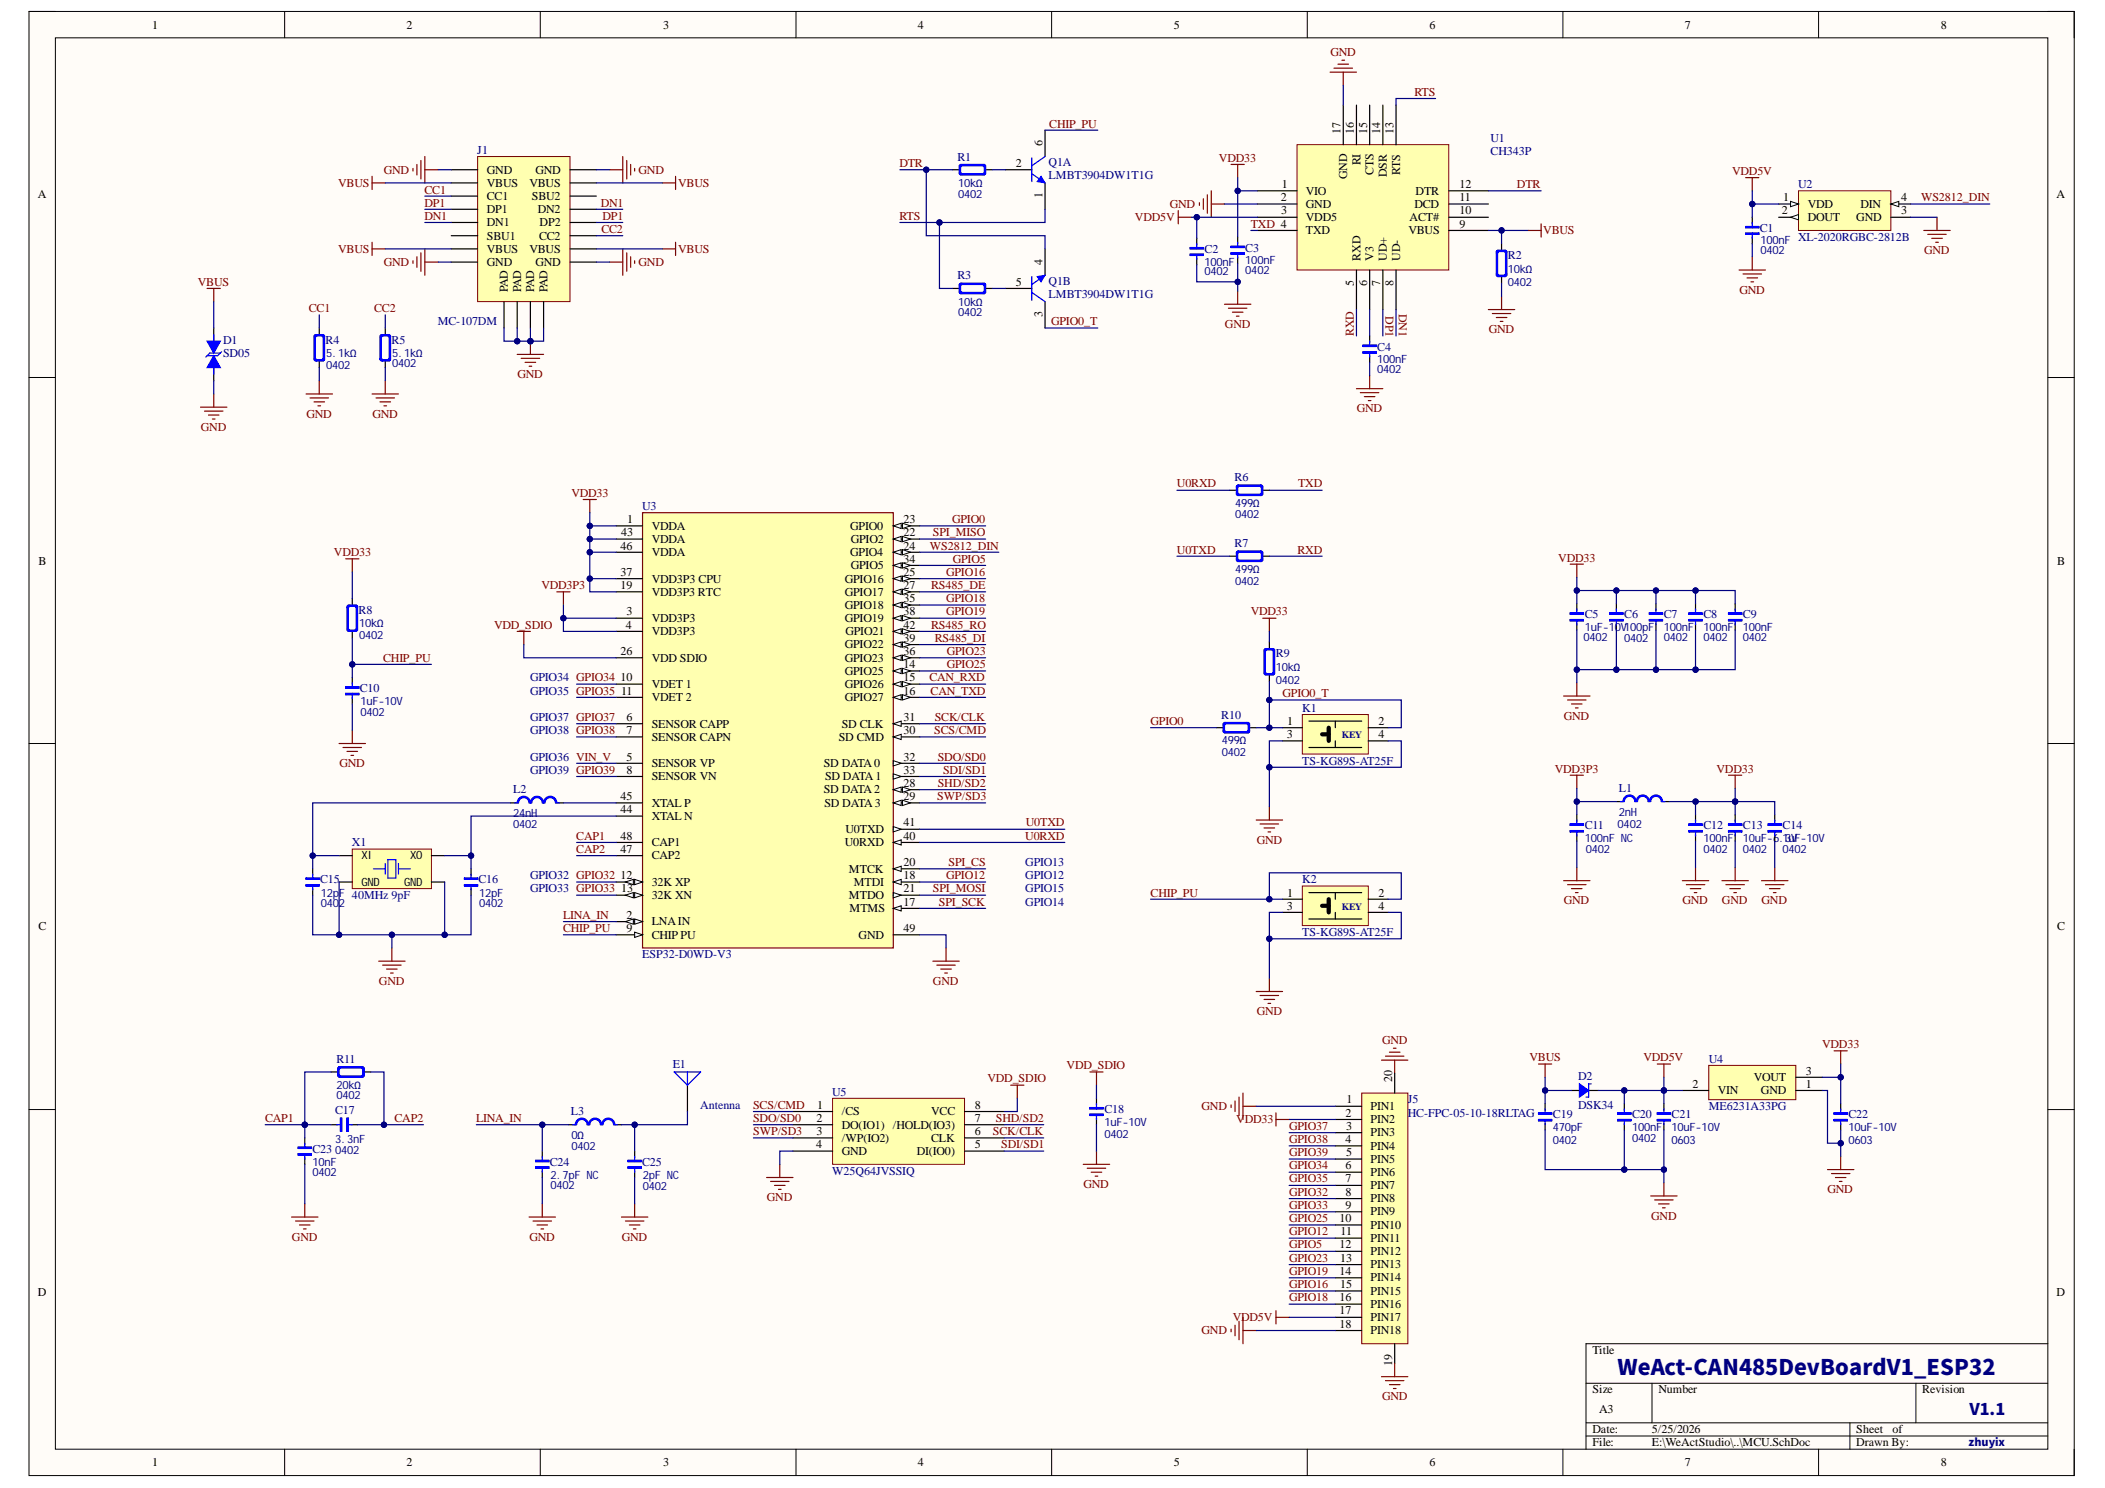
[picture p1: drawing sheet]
<svg xmlns="http://www.w3.org/2000/svg" width="297mm" height="210mm" viewBox="0 0 297 210" stroke-linecap="round" stroke-linejoin="round" font-family="sans-serif">
<defs><g id="words">
<text font-size="3" fill="#000080" x="228.3" y="194">WeAct-CAN485DevBoardV1_ESP32</text>
<text font-size="2.3" fill="#000080" x="277.9" y="199.6">V1.1</text>
<g font-size="1.7">
<text x="21.5" y="4">1</text>
<text x="57.4" y="4">2</text>
<text x="93.6" y="4">3</text>
<text x="129.5" y="4">4</text>
<text x="165.7" y="4">5</text>
<text x="201.7" y="4">6</text>
<text x="237.7" y="4">7</text>
<text x="273.9" y="4">8</text>
<text x="143.3" y="23.6">2</text>
<text x="147.1" y="20.6" transform="rotate(-90 147.1 20.6)">6</text>
<text x="189.2" y="18.9" transform="rotate(-90 189.2 18.9)">17</text>
<text x="191" y="18.9" transform="rotate(-90 191 18.9)">16</text>
<text x="192" y="23.3" transform="rotate(-90 192 23.3)">RI</text>
<text x="192.9" y="18.9" transform="rotate(-90 192.9 18.9)">15</text>
<text x="194.8" y="18.9" transform="rotate(-90 194.8 18.9)">14</text>
<text x="196.6" y="18.9" transform="rotate(-90 196.6 18.9)">13</text>
<text x="5.3" y="28">A</text>
<text x="68.7" y="24.5">GND</text>
<text x="68.7" y="26.4">VBUS</text>
<text x="68.7" y="28.2">CC1</text>
<text x="74.7" y="26.4">VBUS</text>
<text x="75" y="28.2">SBU2</text>
<text x="75.6" y="24.5">GND</text>
<text x="147.1" y="27.9" transform="rotate(-90 147.1 27.9)">1</text>
<text x="180.7" y="28.4">2</text>
<text x="180.9" y="26.5">1</text>
<text x="184.3" y="27.5">VIO</text>
<text x="184.3" y="29.3">GND</text>
<text x="190.1" y="25.3" transform="rotate(-90 190.1 25.3)">GND</text>
<text x="193.8" y="24.7" transform="rotate(-90 193.8 24.7)">CTS</text>
<text x="195.7" y="25" transform="rotate(-90 195.7 25)">DSR</text>
<text x="197.6" y="24.7" transform="rotate(-90 197.6 24.7)">RTS</text>
<text x="199.6" y="29.3">DCD</text>
<text x="199.8" y="27.5">DTR</text>
<text x="205.9" y="28.4">11</text>
<text x="205.9" y="26.5">12</text>
<text x="251.6" y="28.4">1</text>
<text x="255.1" y="29.3">VDD</text>
<text x="262.5" y="29.3">DIN</text>
<text x="268.3" y="28.4">4</text>
<text x="290.2" y="28">A</text>
<text x="68.7" y="30.1">DP1</text>
<text x="68.7" y="31.9">DN1</text>
<text x="68.7" y="33.8">SBU1</text>
<text x="68.7" y="35.7">VBUS</text>
<text x="74.7" y="35.7">VBUS</text>
<text x="75.9" y="30.1">DN2</text>
<text x="76.1" y="33.8">CC2</text>
<text x="76.1" y="31.9">DP2</text>
<text x="180.8" y="30.3">3</text>
<text x="184.3" y="31.2">VDD5</text>
<text x="184.3" y="33">TXD</text>
<text x="198.7" y="33">VBUS</text>
<text x="198.9" y="31.2">ACT#</text>
<text x="205.9" y="32.1">9</text>
<text x="205.9" y="30.3">10</text>
<text x="251.5" y="30.3">2</text>
<text x="255.1" y="31.2">DOUT</text>
<text x="261.9" y="31.2">GND</text>
<text x="268.3" y="30.3">3</text>
<text x="68.7" y="37.5">GND</text>
<text x="71.7" y="41.2" transform="rotate(-90 71.7 41.2)">PAD</text>
<text x="73.5" y="41.2" transform="rotate(-90 73.5 41.2)">PAD</text>
<text x="75.4" y="41.2" transform="rotate(-90 75.4 41.2)">PAD</text>
<text x="75.6" y="37.5">GND</text>
<text x="77.2" y="41.2" transform="rotate(-90 77.2 41.2)">PAD</text>
<text x="143.3" y="40.3">5</text>
<text x="147.1" y="37.4" transform="rotate(-90 147.1 37.4)">4</text>
<text x="191" y="40.3" transform="rotate(-90 191 40.3)">5</text>
<text x="192" y="36.8" transform="rotate(-90 192 36.8)">RXD</text>
<text x="192.9" y="40.3" transform="rotate(-90 192.9 40.3)">6</text>
<text x="193.8" y="36.8" transform="rotate(-90 193.8 36.8)">V3</text>
<text x="194.8" y="40.3" transform="rotate(-90 194.8 40.3)">7</text>
<text x="195.7" y="36.8" transform="rotate(-90 195.7 36.8)">UD+</text>
<text x="196.6" y="40.3" transform="rotate(-90 196.6 40.3)">8</text>
<text x="197.6" y="36.8" transform="rotate(-90 197.6 36.8)">UD-</text>
<text x="147.1" y="44.7" transform="rotate(-90 147.1 44.7)">3</text>
<text x="87.6" y="77.5">46</text>
<text x="87.7" y="75.7">43</text>
<text x="88.5" y="73.8">1</text>
<text x="92" y="74.7">VDDA</text>
<text x="92" y="76.6">VDDA</text>
<text x="120" y="74.7">GPIO0</text>
<text x="120.1" y="76.6">GPIO2</text>
<text x="127.5" y="73.8">23</text>
<text x="127.5" y="75.7">22</text>
<text x="127.5" y="77.5">24</text>
<text x="5.4" y="79.6">B</text>
<text x="87.6" y="83.1">19</text>
<text x="87.6" y="81.2">37</text>
<text x="92" y="82.2">VDD3P3 CPU</text>
<text x="92" y="78.5">VDDA</text>
<text x="119.2" y="82.2">GPIO16</text>
<text x="120" y="78.5">GPIO4</text>
<text x="120.1" y="80.3">GPIO5</text>
<text x="127.5" y="79.4">34</text>
<text x="127.5" y="81.2">25</text>
<text x="127.5" y="83.1">27</text>
<text x="290.3" y="79.6">B</text>
<text x="88.3" y="88.7">4</text>
<text x="88.4" y="86.8">3</text>
<text x="92" y="87.8">VDD3P3</text>
<text x="92" y="89.6">VDD3P3</text>
<text x="92" y="84">VDD3P3 RTC</text>
<text x="119.2" y="84">GPIO17</text>
<text x="119.2" y="85.9">GPIO18</text>
<text x="119.2" y="87.8">GPIO19</text>
<text x="119.3" y="89.6">GPIO21</text>
<text x="127.5" y="85">35</text>
<text x="127.5" y="86.8">38</text>
<text x="127.5" y="88.7">42</text>
<text x="87.6" y="92.4">26</text>
<text x="92" y="93.3">VDD SDIO</text>
<text x="119.2" y="91.5">GPIO22</text>
<text x="119.2" y="93.3">GPIO23</text>
<text x="119.2" y="95.2">GPIO25</text>
<text x="127.5" y="90.5">39</text>
<text x="127.5" y="92.4">36</text>
<text x="127.5" y="94.3">14</text>
<text x="87.6" y="96.1">10</text>
<text x="87.7" y="98">11</text>
<text x="88.4" y="101.7">6</text>
<text x="92" y="97.1">VDET 1</text>
<text x="92" y="98.9">VDET 2</text>
<text x="119.2" y="97.1">GPIO26</text>
<text x="119.2" y="98.9">GPIO27</text>
<text x="127.5" y="96.1">15</text>
<text x="127.5" y="98">16</text>
<text x="127.5" y="101.7">31</text>
<text x="88.4" y="103.6">7</text>
<text x="88.4" y="107.3">5</text>
<text x="92" y="104.5">SENSOR CAPN</text>
<text x="92" y="102.6">SENSOR CAPP</text>
<text x="118.4" y="104.5">SD CMD</text>
<text x="118.8" y="102.6">SD CLK</text>
<text x="127.5" y="107.3">32</text>
<text x="127.5" y="103.6">30</text>
<text x="181.6" y="104.2">3</text>
<text x="181.7" y="102.3">1</text>
<text x="194.5" y="102.3">2</text>
<text x="194.5" y="104.2">4</text>
<text x="87.6" y="112.9">45</text>
<text x="88.4" y="109.1">8</text>
<text x="92" y="110.1">SENSOR VN</text>
<text x="92" y="108.2">SENSOR VP</text>
<text x="92" y="113.8">XTAL P</text>
<text x="116.2" y="108.2">SD DATA 0</text>
<text x="116.2" y="111.9">SD DATA 2</text>
<text x="116.3" y="113.8">SD DATA 3</text>
<text x="116.4" y="110.1">SD DATA 1</text>
<text x="127.5" y="109.1">33</text>
<text x="127.5" y="111">28</text>
<text x="127.5" y="112.9">29</text>
<text x="87.6" y="114.7">44</text>
<text x="87.6" y="118.4">48</text>
<text x="92" y="115.7">XTAL N</text>
<text x="92" y="119.4">CAP1</text>
<text x="119.2" y="119.4">U0RXD</text>
<text x="119.3" y="117.5">U0TXD</text>
<text x="127.5" y="118.4">40</text>
<text x="127.5" y="116.6">41</text>
<text x="87.6" y="124">12</text>
<text x="87.6" y="120.3">47</text>
<text x="87.7" y="125.9">13</text>
<text x="92" y="125">32K XP</text>
<text x="92" y="121.2">CAP2</text>
<text x="119.8" y="123.1">MTCK</text>
<text x="120.5" y="125">MTDI</text>
<text x="127.5" y="122.2">20</text>
<text x="127.5" y="124">18</text>
<text x="127.5" y="125.9">21</text>
<text x="5.4" y="131.2">C</text>
<text x="88.4" y="131.5">9</text>
<text x="88.4" y="129.6">2</text>
<text x="92" y="126.8">32K XN</text>
<text x="92" y="130.5">LNAIN</text>
<text x="119.8" y="126.8">MTDO</text>
<text x="119.9" y="128.7">MTMS</text>
<text x="127.5" y="127.7">17</text>
<text x="127.5" y="131.5">49</text>
<text x="181.6" y="128.3">3</text>
<text x="181.7" y="126.5">1</text>
<text x="194.5" y="126.5">2</text>
<text x="194.5" y="128.3">4</text>
<text x="290.3" y="131.2">C</text>
<text x="92" y="132.4">CHIP PU</text>
<text x="121.2" y="132.4">GND</text>
<text x="190" y="155.6">1</text>
<text x="196.5" y="152.7" transform="rotate(-90 196.5 152.7)">20</text>
<text x="238.8" y="153.4">2</text>
<text x="242.4" y="154.4">VIN</text>
<text x="247.5" y="152.5">VOUT</text>
<text x="248.5" y="154.4">GND</text>
<text x="254.8" y="153.4">1</text>
<text x="254.8" y="151.6">3</text>
<text x="115.1" y="162">4</text>
<text x="115.2" y="158.3">2</text>
<text x="115.2" y="160.1">3</text>
<text x="115.3" y="156.4">1</text>
<text x="118.8" y="157.3">/CS</text>
<text x="118.8" y="159.2">DO(IO1) /HOLD(IO3)</text>
<text x="118.8" y="161.1">/WP(IO2)</text>
<text x="131.4" y="161.1">CLK</text>
<text x="131.4" y="157.3">VCC</text>
<text x="137.6" y="162">5</text>
<text x="137.6" y="160.1">6</text>
<text x="137.6" y="158.3">7</text>
<text x="137.6" y="156.4">8</text>
<text x="189.9" y="157.5">2</text>
<text x="189.9" y="161.2">4</text>
<text x="189.9" y="159.4">3</text>
<text x="193.4" y="156.6">PIN1</text>
<text x="193.4" y="158.4">PIN2</text>
<text x="193.4" y="160.3">PIN3</text>
<text x="118.8" y="162.9">GND</text>
<text x="129.4" y="162.9">DI(IO0)</text>
<text x="189.9" y="164.9">6</text>
<text x="189.9" y="166.8">7</text>
<text x="189.9" y="163.1">5</text>
<text x="193.4" y="162.2">PIN4</text>
<text x="193.4" y="164">PIN5</text>
<text x="193.4" y="165.9">PIN6</text>
<text x="193.4" y="167.7">PIN7</text>
<text x="189" y="172.4">10</text>
<text x="189.9" y="168.7">8</text>
<text x="189.9" y="170.5">9</text>
<text x="193.4" y="169.6">PIN8</text>
<text x="193.4" y="171.5">PIN9</text>
<text x="193.4" y="173.3">PIN10</text>
<text x="189" y="176.1">12</text>
<text x="189" y="179.8">14</text>
<text x="189.1" y="178">13</text>
<text x="189.2" y="174.2">11</text>
<text x="193.4" y="175.2">PIN11</text>
<text x="193.4" y="177">PIN12</text>
<text x="193.4" y="178.9">PIN13</text>
<text x="5.3" y="182.9">D</text>
<text x="189" y="183.5">16</text>
<text x="189" y="185.4">17</text>
<text x="189.1" y="181.7">15</text>
<text x="193.4" y="180.8">PIN14</text>
<text x="193.4" y="182.6">PIN15</text>
<text x="193.4" y="184.5">PIN16</text>
<text x="290.2" y="182.9">D</text>
<text x="189" y="187.3">18</text>
<text x="193.4" y="186.3">PIN17</text>
<text x="193.4" y="188.2">PIN18</text>
<text x="224.7" y="191">Title</text>
<text x="196.5" y="192.7" transform="rotate(-90 196.5 192.7)">19</text>
<text x="224.7" y="196.6">Size</text>
<text x="234" y="196.6">Number</text>
<text x="271.2" y="196.6">Revision</text>
<text x="224.7" y="202.1">Date:</text>
<text x="225.6" y="199.4">A3</text>
<text x="233.1" y="202.1">5/25/2026</text>
<text x="261.9" y="202.1">Sheet</text>
<text x="267" y="202.1">of</text>
<text x="21.5" y="206.8">1</text>
<text x="57.4" y="206.8">2</text>
<text x="93.6" y="206.8">3</text>
<text x="129.5" y="206.8">4</text>
<text x="165.7" y="206.8">5</text>
<text x="201.7" y="206.8">6</text>
<text x="224.7" y="204">File:</text>
<text x="233.1" y="204">E:\WeActStudio\..\MCU.SchDoc</text>
<text x="237.7" y="206.8">7</text>
<text x="261.9" y="204">Drawn By:</text>
<text x="273.9" y="206.8">8</text>
</g>
<g font-size="1.7" fill="#800000">
<text x="187.7" y="7.9">GND</text>
<text x="148.1" y="18">CHIP_PU</text>
<text x="199.6" y="13.5">RTS</text>
<text x="126.9" y="23.6">DTR</text>
<text x="172" y="22.8">VDD33</text>
<text x="47.7" y="26.4">VBUS</text>
<text x="54.1" y="24.5">GND</text>
<text x="59.9" y="27.3">CC1</text>
<text x="59.9" y="29.2">DP1</text>
<text x="84.8" y="29.2">DN1</text>
<text x="90.1" y="24.5">GND</text>
<text x="95.7" y="26.4">VBUS</text>
<text x="165.1" y="29.3">GND</text>
<text x="214.1" y="26.5">DTR</text>
<text x="244.4" y="24.7">VDD5V</text>
<text x="271.1" y="28.4">WS2812_DIN</text>
<text x="47.7" y="35.7">VBUS</text>
<text x="59.9" y="31">DN1</text>
<text x="84.9" y="32.9">CC2</text>
<text x="85" y="31">DP1</text>
<text x="95.7" y="35.7">VBUS</text>
<text x="126.9" y="31">RTS</text>
<text x="160.2" y="31.2">VDD5V</text>
<text x="176.5" y="32.1">TXD 4</text>
<text x="217.8" y="33">VBUS</text>
<text x="271.5" y="35.8">GND</text>
<text x="27.9" y="40.3">VBUS</text>
<text x="54.1" y="37.5">GND</text>
<text x="90.1" y="37.5">GND</text>
<text x="245.4" y="41.4">GND</text>
<text x="43.6" y="44">CC1</text>
<text x="52.8" y="44">CC2</text>
<text x="148.3" y="45.9">GPIO0_T</text>
<text x="172.9" y="46.2">GND</text>
<text x="191" y="47.4" transform="rotate(-90 191 47.4)">RXD</text>
<text x="195.5" y="44.6" transform="rotate(90 195.5 44.6)">DP1</text>
<text x="197.4" y="44.3" transform="rotate(90 197.4 44.3)">DN1</text>
<text x="210.1" y="47">GND</text>
<text x="73" y="53.3">GND</text>
<text x="43.2" y="58.9">GND</text>
<text x="52.5" y="58.9">GND</text>
<text x="191.5" y="58.2">GND</text>
<text x="28.3" y="60.8">GND</text>
<text x="80.6" y="70.1">VDD33</text>
<text x="166.1" y="68.7">U0RXD</text>
<text x="183.2" y="68.7">TXD</text>
<text x="131.2" y="77.5">WS2812_DIN</text>
<text x="131.6" y="75.7">SPI_MISO</text>
<text x="134.4" y="73.8">GPIO0</text>
<text x="47.1" y="78.5">VDD33</text>
<text x="76.4" y="83.1">VDD3P3</text>
<text x="131.4" y="83.1">RS485_DE</text>
<text x="133.5" y="81.2">GPIO16</text>
<text x="134.4" y="79.4">GPIO5</text>
<text x="166.1" y="78.1">U0TXD</text>
<text x="183.1" y="78.1">RXD</text>
<text x="219.9" y="79.2">VDD33</text>
<text x="69.7" y="88.7">VDD_SDIO</text>
<text x="131.4" y="88.7">RS485_RO</text>
<text x="133.5" y="85">GPIO18</text>
<text x="133.5" y="86.8">GPIO19</text>
<text x="176.5" y="86.8">VDD33</text>
<text x="54.1" y="93.3">CHIP_PU</text>
<text x="131.9" y="90.5">RS485_DI</text>
<text x="133.6" y="92.4">GPIO23</text>
<text x="133.6" y="94.3">GPIO25</text>
<text x="131.1" y="96.1">CAN_RXD</text>
<text x="131.3" y="98">CAN_TXD</text>
<text x="131.9" y="101.7">SCK/CLK</text>
<text x="181" y="98.3">GPIO0_T</text>
<text x="220.7" y="101.5">GND</text>
<text x="131.8" y="103.6">SCS/CMD</text>
<text x="132.3" y="107.3">SDO/SD0</text>
<text x="162.4" y="102.3">GPIO0</text>
<text x="47.9" y="108.2">GND</text>
<text x="132.2" y="112.9">SWP/SD3</text>
<text x="132.3" y="111">SHD/SD2</text>
<text x="133.1" y="109.1">SDI/SD1</text>
<text x="219.4" y="109">VDD3P3</text>
<text x="242.2" y="109">VDD33</text>
<text x="81.3" y="118.4">CAP1</text>
<text x="144.7" y="118.4">U0RXD</text>
<text x="144.8" y="116.6">U0TXD</text>
<text x="177.3" y="119">GND</text>
<text x="81.3" y="120.3">CAP2</text>
<text x="131.6" y="125.9">SPI_MOSI</text>
<text x="133.5" y="124">GPIO12</text>
<text x="133.8" y="122.2">SPI_CS</text>
<text x="79.4" y="131.5">CHIP_PU</text>
<text x="79.4" y="129.6">LINA_IN</text>
<text x="132.5" y="127.7">SPI_SCK</text>
<text x="162.4" y="126.5">CHIP_PU</text>
<text x="220.7" y="127.6">GND</text>
<text x="237.4" y="127.6">GND</text>
<text x="243" y="127.6">GND</text>
<text x="248.6" y="127.6">GND</text>
<text x="53.5" y="138.9">GND</text>
<text x="131.6" y="138.9">GND</text>
<text x="177.3" y="143.2">GND</text>
<text x="195" y="147.3">GND</text>
<text x="215.8" y="149.7">VBUS</text>
<text x="231.9" y="149.7">VDD5V</text>
<text x="257.1" y="147.9">VDD33</text>
<text x="139.3" y="152.7">VDD_SDIO</text>
<text x="150.5" y="150.8">VDD_SDIO</text>
<text x="37.4" y="158.3">CAP1</text>
<text x="55.7" y="158.3">CAP2</text>
<text x="67.2" y="158.3">LINA_IN</text>
<text x="106.3" y="156.4">SCS/CMD</text>
<text x="106.3" y="158.3">SDO/SD0</text>
<text x="106.3" y="160.1">SWP/SD3</text>
<text x="140.1" y="160.1">SCK/CLK</text>
<text x="140.5" y="158.3">SHD/SD2</text>
<text x="141.3" y="162">SDI/SD1</text>
<text x="169.6" y="156.6">GND</text>
<text x="174.5" y="158.4">VDD33</text>
<text x="181.9" y="159.4">GPIO37</text>
<text x="181.9" y="161.2">GPIO38</text>
<text x="152.9" y="167.6">GND</text>
<text x="181.9" y="164.9">GPIO34</text>
<text x="181.9" y="166.8">GPIO35</text>
<text x="181.9" y="163.1">GPIO39</text>
<text x="108.2" y="169.4">GND</text>
<text x="181.9" y="172.4">GPIO25</text>
<text x="181.9" y="168.7">GPIO32</text>
<text x="181.9" y="170.5">GPIO33</text>
<text x="233" y="172">GND</text>
<text x="257.9" y="168.3">GND</text>
<text x="41.2" y="175">GND</text>
<text x="74.7" y="175">GND</text>
<text x="87.7" y="175">GND</text>
<text x="181.9" y="174.2">GPIO12</text>
<text x="181.9" y="176.1">GPIO5</text>
<text x="181.9" y="178">GPIO23</text>
<text x="181.9" y="179.8">GPIO19</text>
<text x="181.9" y="183.5">GPIO18</text>
<text x="181.9" y="181.7">GPIO16</text>
<text x="169.6" y="188.2">GND</text>
<text x="174" y="186.3">VDD5V</text>
<text x="195" y="197.5">GND</text>
</g>
<g font-size="1.7" fill="#000080">
<text x="67.3" y="21.7">J1</text>
<text x="135.1" y="22.6">R1</text>
<text x="148" y="23.4">Q1A</text>
<text x="210.3" y="20">U1</text>
<text x="210.3" y="21.9">CH343P</text>
<text x="148" y="25.3">LMBT3904DW1T1G</text>
<text x="253.7" y="26.5">U2</text>
<text x="170" y="35.7">C2</text>
<text x="175.7" y="35.5">C3</text>
<text x="248.3" y="32.7">C1</text>
<text x="253.7" y="34">XL-2020RGBC-2812B</text>
<text x="135.1" y="39.4">R3</text>
<text x="148" y="40.1">Q1B</text>
<text x="212.8" y="36.6">R2</text>
<text x="61.8" y="45.9">MC-107DM</text>
<text x="148" y="42">LMBT3904DW1T1G</text>
<text x="31.5" y="48.5">D1</text>
<text x="31.5" y="50.4">SD05</text>
<text x="45.9" y="48.5">R4</text>
<text x="55.2" y="48.5">R5</text>
<text x="194.3" y="49.5">C4</text>
<text x="90.6" y="71.9">U3</text>
<text x="174.2" y="67.8">R6</text>
<text x="174.2" y="77.2">R7</text>
<text x="50.6" y="86.7">R8</text>
<text x="223.6" y="87.2">C5</text>
<text x="229.2" y="87.2">C6</text>
<text x="234.8" y="87.2">C7</text>
<text x="240.4" y="87.2">C8</text>
<text x="246" y="87.2">C9</text>
<text x="180" y="92.7">R9</text>
<text x="50.8" y="97.6">C10</text>
<text x="74.8" y="96.1">GPIO34 GPIO34</text>
<text x="74.8" y="98">GPIO35 GPIO35</text>
<text x="74.8" y="101.7">GPIO37 GPIO37</text>
<text x="172.3" y="101.4">R10</text>
<text x="183.8" y="100.4">K1</text>
<text x="74.8" y="103.6">GPIO38 GPIO38</text>
<text x="74.8" y="107.3">GPIO36 VIN_V</text>
<text x="183.8" y="107.9">TS-KG89S-AT25F</text>
<text x="72.4" y="111.9">L2</text>
<text x="74.8" y="109.1">GPIO39 GPIO39</text>
<text x="228.4" y="111.8">L1</text>
<text x="49.7" y="119.4">X1</text>
<text x="223.6" y="116.9">C11</text>
<text x="240.4" y="116.9">C12</text>
<text x="246" y="116.9">C13</text>
<text x="251.5" y="116.9">C14</text>
<text x="45.2" y="124.6">C15</text>
<text x="67.5" y="124.6">C16</text>
<text x="74.8" y="124">GPIO32 GPIO32</text>
<text x="74.8" y="125.9">GPIO33 GPIO33</text>
<text x="144.7" y="125.9">GPIO15</text>
<text x="144.7" y="122.2">GPIO13</text>
<text x="144.7" y="124">GPIO12</text>
<text x="183.8" y="124.6">K2</text>
<text x="144.7" y="127.7">GPIO14</text>
<text x="90.6" y="135.2">ESP32-D0WD-V3</text>
<text x="183.8" y="132.1">TS-KG89S-AT25F</text>
<text x="47.5" y="149.9">R11</text>
<text x="241.1" y="149.9">U4</text>
<text x="94.9" y="150.7">E1</text>
<text x="117.4" y="154.5">U5</text>
<text x="198.7" y="155.6">J5</text>
<text x="222.7" y="152.3">D2</text>
<text x="47.3" y="157.2">C17</text>
<text x="80.5" y="157.3">L3</text>
<text x="98.8" y="156.4">Antenna</text>
<text x="155.8" y="157">C18</text>
<text x="198.7" y="157.5">HC-FPC-05-10-18RLTAG</text>
<text x="219.1" y="157.7">C19</text>
<text x="222.7" y="156.4">DSK34</text>
<text x="230.3" y="157.7">C20</text>
<text x="235.9" y="157.7">C21</text>
<text x="241.1" y="156.6">ME6231A33PG</text>
<text x="260.8" y="157.7">C22</text>
<text x="44.1" y="162.6">C23</text>
<text x="77.6" y="164.4">C24</text>
<text x="90.6" y="164.4">C25</text>
<text x="117.4" y="165.7">W25Q64JVSSIQ</text>
</g>
<g font-size="1.6" fill="#000080">
<text x="135.2" y="28">0402</text>
<text x="135.2" y="26.4">10kΩ</text>
<text x="248.4" y="35.8">0402</text>
<text x="248.4" y="34.5">100nF</text>
<text x="170" y="38.8">0402</text>
<text x="170" y="37.5">100nF</text>
<text x="175.7" y="38.6">0402</text>
<text x="175.7" y="37.3">100nF</text>
<text x="212.8" y="40.3">0402</text>
<text x="212.8" y="38.5">10kΩ</text>
<text x="135.2" y="44.5">0402</text>
<text x="135.2" y="43.1">10kΩ</text>
<text x="46" y="52">0402</text>
<text x="46" y="50.3">5.1kΩ</text>
<text x="55.3" y="51.8">0402</text>
<text x="55.3" y="50.3">5.1kΩ</text>
<text x="194.3" y="52.6">0402</text>
<text x="194.3" y="51.2">100nF</text>
<text x="174.3" y="71.5">499Ω</text>
<text x="174.3" y="73">0402</text>
<text x="174.3" y="82.5">0402</text>
<text x="174.3" y="80.8">499Ω</text>
<text x="50.7" y="88.5">10kΩ</text>
<text x="223.6" y="89">1uF-10V100pF</text>
<text x="234.8" y="89">100nF</text>
<text x="240.4" y="89">100nF</text>
<text x="246" y="89">100nF</text>
<text x="50.7" y="90.1">0402</text>
<text x="180" y="94.6">10kΩ</text>
<text x="223.4" y="90.4">0402</text>
<text x="229.2" y="90.5">0402</text>
<text x="234.8" y="90.4">0402</text>
<text x="240.4" y="90.4">0402</text>
<text x="246" y="90.4">0402</text>
<text x="50.8" y="100.9">0402</text>
<text x="50.8" y="99.4">1uF-10V</text>
<text x="180" y="96.5">0402</text>
<text x="172.4" y="106.7">0402</text>
<text x="172.4" y="105">499Ω</text>
<text x="72.4" y="116.8">0402</text>
<text x="72.4" y="115.3">24nH</text>
<text x="223.6" y="118.8">100nF NC</text>
<text x="228.3" y="116.8">0402</text>
<text x="228.4" y="115.1">2nH</text>
<text x="240.4" y="118.8">100nF</text>
<text x="246" y="118.8">10uF-6.13uVF-10V</text>
<text x="223.8" y="120.3">0402</text>
<text x="240.4" y="120.3">0402</text>
<text x="246" y="120.3">0402</text>
<text x="251.5" y="120.3">0402</text>
<text x="45.3" y="127.9">0402</text>
<text x="45.3" y="126.5">12pF 40MHz 9pF</text>
<text x="67.6" y="127.9">0402</text>
<text x="67.6" y="126.5">12pF</text>
<text x="47.5" y="155.1">0402</text>
<text x="47.5" y="153.6">20kΩ</text>
<text x="47.3" y="161.2">3.3nF</text>
<text x="80.6" y="160.6">0Ω</text>
<text x="155.8" y="160.5">0402</text>
<text x="155.8" y="158.8">1uF-10V</text>
<text x="219.1" y="161.4">0402</text>
<text x="219.1" y="159.5">470pF</text>
<text x="230.3" y="161.1">0402</text>
<text x="230.3" y="159.5">100nF</text>
<text x="235.9" y="161.4">0603</text>
<text x="235.9" y="159.5">10uF-10V</text>
<text x="260.8" y="161.4">0603</text>
<text x="260.8" y="159.5">10uF-10V</text>
<text x="44.1" y="165.9">0402</text>
<text x="44.1" y="164.4">10nF</text>
<text x="47.3" y="162.7">0402</text>
<text x="77.7" y="167.7">0402</text>
<text x="77.7" y="166.3">2.7pF NC</text>
<text x="80.6" y="162.2">0402</text>
<text x="90.7" y="167.9">0402</text>
<text x="90.7" y="166.3">2pF NC</text>
</g>
<g font-size="1.6">
<text x="51" y="125">GND</text>
<text x="51" y="121.2">XI</text>
<text x="57" y="125">GND</text>
<text x="57.9" y="121.2">XO</text>
</g>
<text font-size="1.5" fill="#000080" x="277.8" y="203.9">zhuyix</text>
<g font-size="1.4" fill="#000080">
<text x="189.3" y="104.2">KEY</text>
<text x="189.3" y="128.4">KEY</text>
</g>
</g></defs>
<path d="M4.1 1.6h288.6v206.6h-288.6z" fill-rule="evenodd" fill="#fffcf8"/>
<path d="M4.1 1.6h288.6v206.6h-288.6z" fill="none" stroke="#000" stroke-width=".14"/>
<path d="M7.8 5.3h281.2v199.1h-281.2z" fill-rule="evenodd" fill="#fffcf8"/>
<g fill="none" stroke="#000" stroke-width=".14">
<path d="M4.1 1.6h3.7M7.8 5.3h281.2v199.1h-281.2zM40.2 1.6v3.7M76.2 1.6v3.7M112.3 1.6v3.7M148.4 1.6v3.7M184.5 1.6v3.7M220.5 1.6v3.7M256.6 1.6v3.7M289 1.6h3.7v3.7M4.1 53.2h3.7M289 53.3h3.7"/>
<path d="M4.1 104.9h3.7M289 104.9h3.7M4.1 156.5h3.7M289 156.5h3.7M223.8 195.1h65.2M233.1 195.1v5.6M270.4 195.1v5.6M289 189.5h-65.2v14.9M40.2 204.4v3.8M76.2 204.4v3.8M112.3 204.4v3.8M148.4 204.4v3.8"/>
<path d="M184.5 204.4v3.8M220.5 204.4v3.8M223.8 200.7h65.2M223.8 202.6h65.2M256.6 204.4v3.8M261 200.7v3.7M292.7 204.4v3.8"/>
</g>
<path d="M90.7 72.3h35.4v61.4h-35.4z" fill-rule="evenodd" fill="#ffffb0"/>
<path d="M90.7 72.3h35.4v61.4h-35.4z" fill="none" stroke="#800000" stroke-width=".17"/>
<path d="M126.1 74.2h3.7M86.9 104h3.8M86.9 102.1h3.8M86.9 109.5h3.8M86.9 107.7h3.8" fill="none" stroke="#000" stroke-width=".17"/>
<path d="M126.1 74.2l1.1-.4v.8z" fill="#f8fcff"/>
<path d="M126.1 74.2l1.1-.4v.8z" fill="none" stroke="#000" stroke-width=".14"/>
<path d="M127.4 73.8l1.1 .4-1.1 .4z" fill="#f8fcff"/>
<path d="M127.4 73.8l1.1 .4-1.1 .4z" fill="none" stroke="#000" stroke-width=".14"/>
<path d="M126.1 76h3.7" fill="none" stroke="#000" stroke-width=".17"/>
<path d="M126.1 76l1.1-.3v.7z" fill="#f8fcff"/>
<path d="M126.1 76l1.1-.3v.7z" fill="none" stroke="#000" stroke-width=".14"/>
<path d="M127.4 75.7l1.1 .3-1.1 .4z" fill="#f8fcff"/>
<path d="M127.4 75.7l1.1 .3-1.1 .4z" fill="none" stroke="#000" stroke-width=".14"/>
<path d="M126.1 77.9h3.7" fill="none" stroke="#000" stroke-width=".17"/>
<path d="M126.1 77.9l1.1-.4v.8z" fill="#f8fcff"/>
<path d="M126.1 77.9l1.1-.4v.8z" fill="none" stroke="#000" stroke-width=".14"/>
<path d="M127.4 77.5l1.1 .4-1.1 .4z" fill="#f8fcff"/>
<path d="M127.4 77.5l1.1 .4-1.1 .4z" fill="none" stroke="#000" stroke-width=".14"/>
<path d="M126.1 79.8h3.7" fill="none" stroke="#000" stroke-width=".17"/>
<path d="M126.1 79.8l1.1-.4v.7z" fill="#f8fcff"/>
<path d="M126.1 79.8l1.1-.4v.7z" fill="none" stroke="#000" stroke-width=".14"/>
<path d="M127.4 79.4l1.1 .4-1.1 .3z" fill="#f8fcff"/>
<path d="M127.4 79.4l1.1 .4-1.1 .3z" fill="none" stroke="#000" stroke-width=".14"/>
<path d="M126.1 81.6h3.7" fill="none" stroke="#000" stroke-width=".17"/>
<path d="M126.1 81.6l1.1-.3v.7z" fill="#f8fcff"/>
<path d="M126.1 81.6l1.1-.3v.7z" fill="none" stroke="#000" stroke-width=".14"/>
<path d="M127.4 81.3l1.1 .3-1.1 .4z" fill="#f8fcff"/>
<path d="M127.4 81.3l1.1 .3-1.1 .4z" fill="none" stroke="#000" stroke-width=".14"/>
<path d="M126.1 83.5h3.7" fill="none" stroke="#000" stroke-width=".17"/>
<path d="M126.1 83.5l1.1-.4v.8z" fill="#f8fcff"/>
<path d="M126.1 83.5l1.1-.4v.8z" fill="none" stroke="#000" stroke-width=".14"/>
<path d="M127.4 83.1l1.1 .4-1.1 .4z" fill="#f8fcff"/>
<path d="M127.4 83.1l1.1 .4-1.1 .4z" fill="none" stroke="#000" stroke-width=".14"/>
<path d="M126.1 85.3h3.7" fill="none" stroke="#000" stroke-width=".17"/>
<path d="M126.1 85.3l1.1-.3v.7z" fill="#f8fcff"/>
<path d="M126.1 85.3l1.1-.3v.7z" fill="none" stroke="#000" stroke-width=".14"/>
<path d="M127.4 85l1.1 .3-1.1 .4z" fill="#f8fcff"/>
<path d="M127.4 85l1.1 .3-1.1 .4z" fill="none" stroke="#000" stroke-width=".14"/>
<path d="M126.1 87.2h3.7" fill="none" stroke="#000" stroke-width=".17"/>
<path d="M126.1 87.2l1.1-.4v.8z" fill="#f8fcff"/>
<path d="M126.1 87.2l1.1-.4v.8z" fill="none" stroke="#000" stroke-width=".14"/>
<path d="M127.4 86.8l1.1 .4-1.1 .4z" fill="#f8fcff"/>
<path d="M127.4 86.8l1.1 .4-1.1 .4z" fill="none" stroke="#000" stroke-width=".14"/>
<path d="M126.1 89.1h3.7" fill="none" stroke="#000" stroke-width=".17"/>
<path d="M126.1 89.1l1.1-.4v.7z" fill="#f8fcff"/>
<path d="M126.1 89.1l1.1-.4v.7z" fill="none" stroke="#000" stroke-width=".14"/>
<path d="M127.4 88.7l1.1 .4-1.1 .3z" fill="#f8fcff"/>
<path d="M127.4 88.7l1.1 .4-1.1 .3z" fill="none" stroke="#000" stroke-width=".14"/>
<path d="M126.1 90.9h3.7" fill="none" stroke="#000" stroke-width=".17"/>
<path d="M126.1 90.9l1.1-.3v.7z" fill="#f8fcff"/>
<path d="M126.1 90.9l1.1-.3v.7z" fill="none" stroke="#000" stroke-width=".14"/>
<path d="M127.4 90.6l1.1 .3-1.1 .4z" fill="#f8fcff"/>
<path d="M127.4 90.6l1.1 .3-1.1 .4z" fill="none" stroke="#000" stroke-width=".14"/>
<path d="M126.1 92.8h3.7" fill="none" stroke="#000" stroke-width=".17"/>
<path d="M126.1 92.8l1.1-.4v.8z" fill="#f8fcff"/>
<path d="M126.1 92.8l1.1-.4v.8z" fill="none" stroke="#000" stroke-width=".14"/>
<path d="M127.4 92.4l1.1 .4-1.1 .4z" fill="#f8fcff"/>
<path d="M127.4 92.4l1.1 .4-1.1 .4z" fill="none" stroke="#000" stroke-width=".14"/>
<path d="M126.1 94.6h3.7" fill="none" stroke="#000" stroke-width=".17"/>
<path d="M126.1 94.6l1.1-.3v.7z" fill="#f8fcff"/>
<path d="M126.1 94.6l1.1-.3v.7z" fill="none" stroke="#000" stroke-width=".14"/>
<path d="M127.4 94.3l1.1 .3-1.1 .4z" fill="#f8fcff"/>
<path d="M127.4 94.3l1.1 .3-1.1 .4z" fill="none" stroke="#000" stroke-width=".14"/>
<path d="M126.1 96.5h3.7" fill="none" stroke="#000" stroke-width=".17"/>
<path d="M126.1 96.5l1.1-.4v.8z" fill="#f8fcff"/>
<path d="M126.1 96.5l1.1-.4v.8z" fill="none" stroke="#000" stroke-width=".14"/>
<path d="M127.4 96.1l1.1 .4-1.1 .4z" fill="#f8fcff"/>
<path d="M127.4 96.1l1.1 .4-1.1 .4z" fill="none" stroke="#000" stroke-width=".14"/>
<path d="M126.1 98.4h3.7" fill="none" stroke="#000" stroke-width=".17"/>
<path d="M126.1 98.4l1.1-.4v.7z" fill="#f8fcff"/>
<path d="M126.1 98.4l1.1-.4v.7z" fill="none" stroke="#000" stroke-width=".14"/>
<path d="M127.4 98l1.1 .4-1.1 .3z" fill="#f8fcff"/>
<path d="M127.4 98l1.1 .4-1.1 .3z" fill="none" stroke="#000" stroke-width=".14"/>
<path d="M86.9 126.3h3.8" fill="none" stroke="#000" stroke-width=".17"/>
<path d="M89.6 125.9l1.1 .4-1.1 .4z" fill="#f8fcff"/>
<path d="M89.6 125.9l1.1 .4-1.1 .4z" fill="none" stroke="#000" stroke-width=".14"/>
<path d="M88.3 126.3l1.1-.4v.8z" fill="#f8fcff"/>
<path d="M88.3 126.3l1.1-.4v.8z" fill="none" stroke="#000" stroke-width=".14"/>
<path d="M86.9 124.4h3.8" fill="none" stroke="#000" stroke-width=".17"/>
<path d="M89.6 124l1.1 .4-1.1 .4z" fill="#f8fcff"/>
<path d="M89.6 124l1.1 .4-1.1 .4z" fill="none" stroke="#000" stroke-width=".14"/>
<path d="M88.3 124.4l1.1-.4v.8z" fill="#f8fcff"/>
<path d="M88.3 124.4l1.1-.4v.8z" fill="none" stroke="#000" stroke-width=".14"/>
<path d="M86.9 131.9h3.8" fill="none" stroke="#000" stroke-width=".17"/>
<path d="M89.6 131.5l1.1 .4-1.1 .3z" fill="#f8fcff"/>
<path d="M89.6 131.5l1.1 .4-1.1 .3z" fill="none" stroke="#000" stroke-width=".14"/>
<path d="M86.9 130h3.8" fill="none" stroke="#000" stroke-width=".17"/>
<path d="M89.6 129.6l1.1 .4-1.1 .4z" fill="#f8fcff"/>
<path d="M89.6 129.6l1.1 .4-1.1 .4z" fill="none" stroke="#000" stroke-width=".14"/>
<path d="M88.3 130l1.1-.4v.8z" fill="#f8fcff"/>
<path d="M88.3 130l1.1-.4v.8z" fill="none" stroke="#000" stroke-width=".14"/>
<path d="M126.1 122.6h3.7" fill="none" stroke="#000" stroke-width=".17"/>
<path d="M126.1 122.6l1.1-.4v.7z" fill="#f8fcff"/>
<path d="M126.1 122.6l1.1-.4v.7z" fill="none" stroke="#000" stroke-width=".14"/>
<path d="M126.1 124.4h3.7" fill="none" stroke="#000" stroke-width=".17"/>
<path d="M126.1 124.4l1.1-.4v.8z" fill="#f8fcff"/>
<path d="M126.1 124.4l1.1-.4v.8z" fill="none" stroke="#000" stroke-width=".14"/>
<path d="M126.1 126.3h3.7" fill="none" stroke="#000" stroke-width=".17"/>
<path d="M126.1 125.9l1.1 .4-1.1 .4z" fill="#f8fcff"/>
<path d="M126.1 125.9l1.1 .4-1.1 .4z" fill="none" stroke="#000" stroke-width=".14"/>
<path d="M126.1 128.1h3.7" fill="none" stroke="#000" stroke-width=".17"/>
<path d="M126.1 128.1l1.1-.3v.7z" fill="#f8fcff"/>
<path d="M126.1 128.1l1.1-.3v.7z" fill="none" stroke="#000" stroke-width=".14"/>
<path d="M126.1 118.8h3.7" fill="none" stroke="#000" stroke-width=".17"/>
<path d="M126.1 118.8l1.1-.3v.7z" fill="#f8fcff"/>
<path d="M126.1 118.8l1.1-.3v.7z" fill="none" stroke="#000" stroke-width=".14"/>
<path d="M126.1 117h3.7" fill="none" stroke="#000" stroke-width=".17"/>
<path d="M126.1 116.6l1.1 .4-1.1 .3z" fill="#f8fcff"/>
<path d="M126.1 116.6l1.1 .4-1.1 .3z" fill="none" stroke="#000" stroke-width=".14"/>
<path d="M126.1 107.7h3.7" fill="none" stroke="#000" stroke-width=".17"/>
<path d="M126.1 107.3l1.1 .4-1.1 .3z" fill="#f8fcff"/>
<path d="M126.1 107.3l1.1 .4-1.1 .3z" fill="none" stroke="#000" stroke-width=".14"/>
<path d="M126.1 109.5h3.7" fill="none" stroke="#000" stroke-width=".17"/>
<path d="M126.1 109.2l1.1 .3-1.1 .4z" fill="#f8fcff"/>
<path d="M126.1 109.2l1.1 .3-1.1 .4z" fill="none" stroke="#000" stroke-width=".14"/>
<path d="M126.1 111.4h3.7" fill="none" stroke="#000" stroke-width=".17"/>
<path d="M126.1 111.4l1.1-.4v.8z" fill="#f8fcff"/>
<path d="M126.1 111.4l1.1-.4v.8z" fill="none" stroke="#000" stroke-width=".14"/>
<path d="M127.4 111l1.1 .4-1.1 .4z" fill="#f8fcff"/>
<path d="M127.4 111l1.1 .4-1.1 .4z" fill="none" stroke="#000" stroke-width=".14"/>
<path d="M126.1 113.3h3.7" fill="none" stroke="#000" stroke-width=".17"/>
<path d="M126.1 113.3l1.1-.4v.7z" fill="#f8fcff"/>
<path d="M126.1 113.3l1.1-.4v.7z" fill="none" stroke="#000" stroke-width=".14"/>
<path d="M127.4 112.9l1.1 .4-1.1 .3z" fill="#f8fcff"/>
<path d="M127.4 112.9l1.1 .4-1.1 .3z" fill="none" stroke="#000" stroke-width=".14"/>
<path d="M126.1 102.1h3.7" fill="none" stroke="#000" stroke-width=".17"/>
<path d="M126.1 102.1l1.1-.4v.8z" fill="#f8fcff"/>
<path d="M126.1 102.1l1.1-.4v.8z" fill="none" stroke="#000" stroke-width=".14"/>
<path d="M126.1 104h3.7" fill="none" stroke="#000" stroke-width=".17"/>
<path d="M126.1 104l1.1-.4v.7z" fill="#f8fcff"/>
<path d="M126.1 104l1.1-.4v.7z" fill="none" stroke="#000" stroke-width=".14"/>
<g fill="none" stroke="#000" stroke-width=".17">
<path d="M86.9 74.2h3.8M86.9 76h3.8M86.9 77.9h3.8M86.9 87.2h3.8M86.9 89.1h3.8M86.9 96.5h3.8M86.9 98.4h3.8M86.9 83.5h3.8M86.9 92.8h3.8M86.9 81.6h3.8M86.9 115.1h3.8M86.9 113.3h3.8"/>
<path d="M86.9 118.8h3.8M86.9 120.7h3.8M126.1 131.9h3.7"/>
</g>
<path d="M53.4 135.6h3.8M54 136.1h2.6M54.6 136.7h1.4M55.1 137.3h.4M55.3 133.7v1.9" fill="none" stroke="#800000" stroke-width=".17"/>
<path d="M117.5 154.9h18.6v9.3h-18.6z" fill-rule="evenodd" fill="#ffffb0"/>
<path d="M117.5 154.9h18.6v9.3h-18.6z" fill="none" stroke="#800000" stroke-width=".14"/>
<path d="M111.9 156.8h5.6M111.9 158.7h5.6M136.1 156.8h5.6M136.1 158.7h5.6M111.9 162.4h5.6M111.9 160.5h5.6M136.1 162.4h5.6M136.1 160.5h5.6" fill="none" stroke="#000" stroke-width=".17"/>
<g fill="none" stroke="#800000" stroke-width=".17">
<path d="M52.5 24.9v1.8M52.5 25.8h1.9M58.3 23.8v.3M58.3 36.8v.4M58.8 23.2v1.5M58.8 36.2v1.5M59.4 22.6v2.6M59.4 35.7v2.6M59.9 22.1v3.7M59.9 35.1v3.7M59.9 23.9h1.9M59.9 37h1.9"/>
<path d="M86 23.9h1.9M86 37h1.9M87.9 22.1v3.7M87.9 35.1v3.7M88.4 22.6v2.6M88.4 35.7v2.6M89 23.2v1.5M89 36.2v1.5M89.6 23.8v.3M89.6 36.8v.4M73 50h3.7M73.5 50.5h2.7"/>
<path d="M74.1 51.1h1.5M74.7 51.7h.3M74.8 48.1v1.9"/>
</g>
<circle cx="74.8" cy="48.1" r=".37" fill="#000080"/>
<circle cx="74.8" cy="48.1" r=".37" fill="none" stroke="#000080" stroke-width=".14"/>
<path d="M67.4 22.1h13v20.4h-13z" fill-rule="evenodd" fill="#ffffb0"/>
<path d="M67.4 22.1h13v20.4h-13z" fill="none" stroke="#800000" stroke-width=".14"/>
<g fill="none" stroke="#000" stroke-width=".17">
<path d="M63.7 23.9h3.7M63.7 25.8h3.7M63.7 27.7h3.7M63.7 29.5h3.7M63.7 31.4h3.7M63.7 33.2h3.7M63.7 35.1h3.7M63.7 37h3.7M80.4 23.9h3.8M80.4 25.8h3.8M80.4 27.7h3.8M80.4 29.5h3.8"/>
<path d="M80.4 31.4h3.8M80.4 33.2h3.8M80.4 35.1h3.8M80.4 37h3.8M30.2 46.3v1.8M30.2 51.9v1.8M71.1 42.5v3.8M73 42.5v3.8M74.8 42.5v3.8M76.7 42.5v3.8"/>
</g>
<path d="M52.5 34.2v1.8M52.5 35.1h1.9M43.2 55.6h3.7M43.8 56.1h2.6M44.3 56.7h1.5M44.9 57.3h.3M45.1 53.7v1.9M52.5 55.6h3.7M53.1 56.1h2.6M53.6 56.7h1.5M54.2 57.3h.4M54.4 53.7v1.9" fill="none" stroke="#800000" stroke-width=".17"/>
<path d="M30.2 50.9v1.9" fill="none" stroke="#00f" stroke-width=".17"/>
<path d="M30.2 50.2l.9 1.7h-1.9z" fill="#00f"/>
<path d="M30.2 50.2l.9 1.7h-1.9z" fill="none" stroke="#00f" stroke-width=".17"/>
<path d="M29.2 48.1h1.9l-.9 1.7z" fill="#00f"/>
<path d="M145.6 24.5l1.9 1.3M145.6 22.3v3.3M147.5 22.1l-1.9 1.3M29.2 48.1h1.9l-.9 1.7zM30.2 47.2v1.9M31.1 49.8h-1.5l-.6 .6M31.3 49.6l-.6 .6h-1.5M95.1 151.2h3.8l-1.9 1.9zM97 151.2v1.9" fill="none" stroke="#00f" stroke-width=".17"/>
<g fill="none" stroke="#800000" stroke-width=".17">
<path d="M93.5 35.1h1.8M93.5 25.8h1.8M95.3 24.9v1.8M95.3 34.2v1.8M28.3 57.4h3.7M28.9 58h2.6M29.2 40.7h1.9M29.4 58.6h1.5M30 59.1h.3M30.2 40.7v1.8M30.2 55.6v1.8M48.8 78.8h1.8"/>
<path d="M49.7 78.8v1.9M82.3 70.5h1.9M83.2 70.5v1.8M221.6 79.6h1.8M222.5 79.6v1.8M73 89.1h1.8M73.9 89.1v1.8M78.6 83.5h1.8M79.5 83.5v1.8M220.6 98.2h3.8M221.2 98.7h2.6M221.8 99.3h1.4"/>
<path d="M222.3 99.9h.4M222.5 96.3v1.9M47.9 104.9h3.7M48.4 105.4h2.6M49 106h1.5M49.5 106.6h.4M49.7 103v1.9M177.3 115.7h3.7M177.8 116.2h2.6M178.4 116.8h1.5M178.9 117.4h.4M179.1 113.8v1.9"/>
<path d="M221.6 109.4h1.8M222.5 109.4v1.8M243.9 109.4h1.9M244.9 109.4v1.8M177.3 139.9h3.7M179.1 138v1.9M220.6 124.2h3.8M221.2 124.8h2.6M221.8 125.4h1.4M222.3 125.9h.4M222.5 122.4v1.8M237.4 124.2h3.7"/>
<path d="M238 124.8h2.6M238.5 125.4h1.5M239.1 125.9h.3M239.3 122.4v1.8M243 124.2h3.7M243.5 124.8h2.7M244.1 125.4h1.5M244.7 125.9h.3M244.9 122.4v1.8M142.6 153.1h1.9M143.6 153.1v1.8M153.8 151.2h1.9"/>
<path d="M154.7 151.2v1.9M177.8 140.4h2.6M178.4 141h1.5M178.9 141.5h.4M41.1 171.7h3.8M41.7 172.2h2.6M42.3 172.8h1.5M42.8 173.4h.4M43 169.8v1.9M74.7 171.7h3.7M75.2 172.2h2.6M75.8 172.8h1.5"/>
<path d="M76.3 173.4h.4M76.5 169.8v1.9M87.7 171.7h3.7M88.3 172.2h2.6M88.8 172.8h1.5M89.4 173.4h.3M89.6 169.8v1.9M108.2 166.1h3.7M108.7 166.7h2.6M109.3 167.2h1.5M109.9 167.8h.3M110 164.2v1.9"/>
<path d="M152.9 164.2h3.7M153.4 164.8h2.6M154 165.4h1.5M154.5 165.9h.4M154.7 162.4v1.8"/>
</g>
<path d="M147.5 18.4v3.7M141.9 23.9h3.7M147.5 25.8v3.7M97 153.1v3.7" fill="none" stroke="#000" stroke-width=".17"/>
<path d="M146.9 24.9l.6 .9-1.2-.2z" fill="#00f"/>
<path d="M146.9 24.9l.6 .9-1.2-.2z" fill="none" stroke="#00f" stroke-width=".14"/>
<path d="M147.5 35.1v3.7M141.9 40.7h3.7M147.5 42.5v3.8" fill="none" stroke="#000" stroke-width=".17"/>
<path d="M145.6 39v3.4M147.5 38.8l-1.9 1.3M145.6 41.2l1.9 1.3" fill="none" stroke="#00f" stroke-width=".17"/>
<path d="M146.3 39l1.2-.2-.6 1z" fill="#00f"/>
<path d="M146.3 39l1.2-.2-.6 1z" fill="none" stroke="#00f" stroke-width=".14"/>
<path d="M248.6 124.2h3.7M249.1 124.8h2.6M249.7 125.4h1.5M250.2 125.9h.4M250.4 122.4v1.8" fill="none" stroke="#800000" stroke-width=".17"/>
<path d="M183.8 100.8h9.3v5.6h-9.3z" fill-rule="evenodd" fill="#ffffb0"/>
<path d="M183.8 100.8h9.3v5.6h-9.3z" fill="none" stroke="#800000" stroke-width=".14"/>
<path d="M181 104.5h2.8M181 102.7h2.8M184.7 101.7h7.5M184.7 105.4h7.5M188.4 101.7v1M188.4 104.5v.9M193.1 104.5h2.8M193.1 102.7h2.8" fill="none" stroke="#000" stroke-width=".17"/>
<path d="M186.6 103.6h.9M187.5 102.7v1.8" fill="none" stroke="#000" stroke-width=".59"/>
<path d="M183.8 125h9.3v5.6h-9.3z" fill-rule="evenodd" fill="#ffffb0"/>
<path d="M183.8 125h9.3v5.6h-9.3z" fill="none" stroke="#800000" stroke-width=".14"/>
<g fill="none" stroke="#000" stroke-width=".17">
<path d="M134.4 23.9h1M139.1 23.9h.9M45.1 46.3v.9M45.1 50.9v1M54.4 46.3v.9M54.4 50.9v1M134.4 40.7h1M139.1 40.7h.9M173.5 69.2h1M173.5 78.5h1M178.2 69.2h.9M178.2 78.5h.9"/>
<path d="M49.7 84.4v.9M49.7 89.1v.9M49.7 95.6v.9M49.7 98.4v.9M171.7 102.6h.9M176.3 102.7h1M181 128.7h2.8M181 126.8h2.8M184.7 125.9h7.5M184.7 129.6h7.5M188.4 125.9v.9M188.4 128.7v.9"/>
<path d="M193.1 128.7h2.8M193.1 126.8h2.8M46.7 151.2h1M51.4 151.2h.9"/>
</g>
<path d="M186.6 127.8h.9M187.5 126.8v1.9" fill="none" stroke="#000" stroke-width=".59"/>
<g fill="none" stroke="#00f" stroke-width=".17">
<path d="M135.4 23.4l.1-.2h3.4l.2 .2v1.1l-.2 .2h-3.4l-.1-.2zM135.4 24.3l.3 .4M135.5 23.3h3.5v1.3h-3.5zM135.5 23.6l.2-.2h3l.2 .2v.7l-.2 .2h-3l-.2-.2zM135.7 23.2l-.3 .4M135.7 39.9l-.3 .4M138.7 23.2l.4 .4M138.7 39.9l.4 .4M139.1 24.3l-.4 .4M44.3 50.5l.4 .4M44.4 47.3h1.3v3.5h-1.3zM44.5 47.2h1.1l.2 .2v3.3l-.2 .2h-1.1l-.2-.2v-3.3z"/>
<path d="M44.5 47.6l.2-.2h.7l.2 .2v2.9l-.2 .2h-.7l-.2-.2zM44.7 47.2l-.4 .4M45.4 47.2l.4 .4M45.8 50.5l-.4 .4M53.6 50.5l.4 .4M53.7 47.3h1.3v3.5h-1.3zM53.8 47.2h1.1l.2 .2v3.3l-.2 .2h-1.1l-.2-.2v-3.3zM53.8 47.6l.2-.2h.7l.2 .2v2.9l-.2 .2h-.7l-.2-.2zM54 47.2l-.4 .4M54.7 47.2l.4 .4M55.1 50.5l-.4 .4M135.4 40.1l.1-.2h3.4l.2 .2v1.1l-.2 .2h-3.4l-.1-.2z"/>
<path d="M135.4 41.1l.3 .3M135.5 40h3.5v1.3h-3.5zM135.5 40.3l.2-.2h3l.2 .2v.8l-.2 .1h-3l-.2-.1zM139.1 41.1l-.4 .3M174.5 77.9l.1-.2h3.4l.2 .2v1.1l-.2 .2h-3.4l-.1-.2zM174.5 69.5l.3 .4M174.5 78.8l.3 .4M174.6 68.5h3.5v1.3h-3.5zM174.6 77.8h3.5v1.3h-3.5zM174.6 68.4h3.4l.2 .2v1.1l-.2 .2h-3.4l-.1-.2v-1.1zM174.6 68.8l.2-.2h3l.2 .2v.7l-.2 .2h-3l-.2-.2zM174.6 78.1l.2-.2h3l.2 .2v.7l-.2 .2h-3l-.2-.2z"/>
<path d="M174.8 68.4l-.3 .4M174.8 77.7l-.3 .4M177.8 68.4l.4 .4M177.8 77.7l.4 .4M178.2 69.5l-.4 .4M178.2 78.8l-.4 .4M48.8 96.9h1.8v.2h-1.8zM48.8 97.8h1.8v.2h-1.8zM49 85.5l.2-.2h1.1l.2 .2v3.4l-.2 .2h-1.1l-.2-.2zM49 88.7l.3 .4M49.1 85.4h1.3v3.6h-1.3zM49.2 85.7l.1-.2h.8l.2 .2v3l-.2 .2h-.8l-.1-.2z"/>
<path d="M49.3 85.3l-.3 .4M49.7 96.3v.8M49.7 97.8v.8M50.1 85.3l.4 .4M50.5 88.7l-.4 .4M172.6 102.1l.2-.2h3.3l.2 .2v1.1l-.2 .2h-3.3l-.2-.2zM172.6 103l.4 .4M172.7 102h3.5v1.3h-3.5zM172.8 102.3l.2-.2h2.9l.2 .2v.7l-.2 .2h-2.9l-.2-.2zM173 101.9l-.4 .4M175.9 101.9l.4 .4M176.3 103l-.4 .4"/>
<path d="M47.7 150.7l.2-.2h3.3l.2 .2v1.1l-.2 .2h-3.3l-.2-.2zM47.7 151.6l.3 .4M47.8 150.6h3.5v1.3h-3.5zM47.9 150.8l.1-.1h3l.2 .1v.8l-.2 .2h-3l-.1-.2zM48 150.5l-.3 .3M51 150.5l.4 .3M51.4 151.6l-.4 .4"/>
</g>
<path d="M48.8 97.8h1.8v.2h-1.8z" fill-rule="evenodd" fill="#00f"/>
<path d="M48.8 97.8h1.8v.2h-1.8z" fill="none" stroke="#00f" stroke-width=".14"/>
<path d="M48.8 96.9h1.8v.2h-1.8z" fill-rule="evenodd" fill="#00f"/>
<path d="M48.8 96.9h1.8v.2h-1.8z" fill="none" stroke="#00f" stroke-width=".14"/>
<path d="M44.1 122.6v.9M44.1 125.3v1" fill="none" stroke="#000" stroke-width=".17"/>
<path d="M43.2 123.9h1.9v.1h-1.9zM43.2 124.8h1.9v.2h-1.9zM44.1 123.3v.7M44.1 124.8v.7" fill="none" stroke="#00f" stroke-width=".17"/>
<path d="M43.2 124.8h1.9v.2h-1.9z" fill-rule="evenodd" fill="#00f"/>
<path d="M43.2 124.8h1.9v.2h-1.9z" fill="none" stroke="#00f" stroke-width=".14"/>
<path d="M43.2 123.9h1.9v.1h-1.9z" fill-rule="evenodd" fill="#00f"/>
<path d="M43.2 123.9h1.9v.1h-1.9z" fill="none" stroke="#00f" stroke-width=".14"/>
<path d="M66.5 122.6v.9M66.5 125.3v1" fill="none" stroke="#000" stroke-width=".17"/>
<path d="M65.5 123.9h1.9v.1h-1.9zM65.5 124.8h1.9v.2h-1.9zM66.5 123.3v.7M66.5 124.8v.7" fill="none" stroke="#00f" stroke-width=".17"/>
<path d="M65.5 124.8h1.9v.2h-1.9z" fill-rule="evenodd" fill="#00f"/>
<path d="M65.5 124.8h1.9v.2h-1.9z" fill="none" stroke="#00f" stroke-width=".14"/>
<path d="M65.5 123.9h1.9v.1h-1.9z" fill-rule="evenodd" fill="#00f"/>
<path d="M65.5 123.9h1.9v.1h-1.9z" fill="none" stroke="#00f" stroke-width=".14"/>
<path d="M49.7 119.8h11.2v5.5h-11.2z" fill-rule="evenodd" fill="#ffffb0"/>
<path d="M49.7 119.8h11.2v5.5h-11.2z" fill="none" stroke="#800000" stroke-width=".14"/>
<g fill="none" stroke="#00f" stroke-width=".17">
<path d="M72.6 113.3h.6a.75 .75 0 0 1 .7-.8 .75 .75 0 0 1 .8 .8h.3a.74 .74 0 0 1 .8-.8 .74 .74 0 0 1 .7 .8h.4a.74 .74 0 0 1 .7-.8 .74 .74 0 0 1 .8 .8h.5M73 113.3a.93 .93 0 0 1 .9-1 .93 .93 0 0 1 .9 1 .93 .93 0 0 1 1-1 .93 .93 0 0 1 .9 1 .93 .93 0 0 1 .9-1 .93 .93 0 0 1 1 1M73.1 113.3a.84 .84 0 0 1 .8-.9 .84 .84 0 0 1 .9 .9M74.9 113.3a.84 .84 0 0 1 .9-.9 .84 .84 0 0 1 .8 .9M76.8 113.3a.84 .84 0 0 1 .8-.9 .84 .84 0 0 1 .9 .9M52.7 122.6h1.7M54.4 121.8v1.5M54.7 121.3h1.2v2.6h-1.2zM56.2 121.8v1.5M56.2 122.6h1.7M47.5 158.7h.7M48 157.7h.2v1.9h-.2z"/>
<path d="M49 157.7h.2v1.9h-.2zM49 158.7h.7"/>
</g>
<path d="M72.1 113.3h.9M78.6 113.3h.9M47.9 124.4h1.8M47.9 120.7h1.8M60.9 124.4h1.8M60.9 120.7h1.8M46.7 158.7h1M49.5 158.7h1" fill="none" stroke="#000" stroke-width=".17"/>
<path d="M49 157.7h.2v1.9h-.2z" fill-rule="evenodd" fill="#00f"/>
<path d="M49 157.7h.2v1.9h-.2z" fill="none" stroke="#00f" stroke-width=".14"/>
<path d="M48 157.7h.2v1.9h-.2z" fill-rule="evenodd" fill="#00f"/>
<path d="M48 157.7h.2v1.9h-.2z" fill="none" stroke="#00f" stroke-width=".14"/>
<path d="M43 160.5v.9M43 163.3v.9" fill="none" stroke="#000" stroke-width=".17"/>
<path d="M42.1 162.8h1.8v.1h-1.8zM42.1 161.8h1.8v.2h-1.8zM43 161.3v.7M43 162.8v.7" fill="none" stroke="#00f" stroke-width=".17"/>
<path d="M42.1 161.8h1.8v.2h-1.8z" fill-rule="evenodd" fill="#00f"/>
<path d="M42.1 161.8h1.8v.2h-1.8z" fill="none" stroke="#00f" stroke-width=".14"/>
<path d="M42.1 162.8h1.8v.1h-1.8z" fill-rule="evenodd" fill="#00f"/>
<path d="M42.1 162.8h1.8v.1h-1.8z" fill="none" stroke="#00f" stroke-width=".14"/>
<path d="M76.5 162.4v.9M76.5 165.2v.9" fill="none" stroke="#000" stroke-width=".17"/>
<path d="M75.6 164.6h1.9v.2h-1.9zM75.6 163.7h1.9v.2h-1.9zM76.5 163.1v.8M76.5 164.6v.8" fill="none" stroke="#00f" stroke-width=".17"/>
<path d="M75.6 163.7h1.9v.2h-1.9z" fill-rule="evenodd" fill="#00f"/>
<path d="M75.6 163.7h1.9v.2h-1.9z" fill="none" stroke="#00f" stroke-width=".14"/>
<path d="M75.6 164.6h1.9v.2h-1.9z" fill-rule="evenodd" fill="#00f"/>
<path d="M75.6 164.6h1.9v.2h-1.9z" fill="none" stroke="#00f" stroke-width=".14"/>
<path d="M89.6 162.4v.9M89.6 165.2v.9" fill="none" stroke="#000" stroke-width=".17"/>
<path d="M88.6 164.6h1.9v.2h-1.9zM88.6 163.7h1.9v.2h-1.9zM89.6 163.1v.8M89.6 164.6v.8" fill="none" stroke="#00f" stroke-width=".17"/>
<path d="M88.6 163.7h1.9v.2h-1.9z" fill-rule="evenodd" fill="#00f"/>
<path d="M88.6 163.7h1.9v.2h-1.9z" fill="none" stroke="#00f" stroke-width=".14"/>
<path d="M88.6 164.6h1.9v.2h-1.9z" fill-rule="evenodd" fill="#00f"/>
<path d="M88.6 164.6h1.9v.2h-1.9z" fill="none" stroke="#00f" stroke-width=".14"/>
<path d="M80.2 158.7h1M86.8 158.7h.9M154.7 154.9v1M154.7 157.7v1" fill="none" stroke="#000" stroke-width=".17"/>
<path d="M80.8 158.7h.6a.74 .74 0 0 1 .7-.8 .74 .74 0 0 1 .8 .8h.3a.75 .75 0 0 1 .8-.8 .75 .75 0 0 1 .7 .8h.4a.75 .75 0 0 1 .7-.8 .75 .75 0 0 1 .8 .8h.5M81.2 158.7a.93 .93 0 0 1 .9-1 .93 .93 0 0 1 .9 1 .93 .93 0 0 1 1-1 .93 .93 0 0 1 .9 1 .93 .93 0 0 1 .9-1 .93 .93 0 0 1 1 1M81.3 158.7a.84 .84 0 0 1 .8-.9 .84 .84 0 0 1 .8 .9M83.1 158.7a.84 .84 0 0 1 .9-.9 .84 .84 0 0 1 .8 .9M85 158.7a.84 .84 0 0 1 .8-.9 .84 .84 0 0 1 .9 .9M153.8 157.2h1.9v.2h-1.9zM153.8 156.2h1.9v.2h-1.9zM154.7 155.7v.7M154.7 157.2v.7" fill="none" stroke="#00f" stroke-width=".17"/>
<path d="M153.8 156.2h1.9v.2h-1.9z" fill-rule="evenodd" fill="#00f"/>
<path d="M153.8 156.2h1.9v.2h-1.9z" fill="none" stroke="#00f" stroke-width=".14"/>
<path d="M153.8 157.2h1.9v.2h-1.9z" fill-rule="evenodd" fill="#00f"/>
<path d="M153.8 157.2h1.9v.2h-1.9z" fill="none" stroke="#00f" stroke-width=".14"/>
<path d="M222.5 114.9v1M222.5 117.7v1" fill="none" stroke="#000" stroke-width=".17"/>
<path d="M221.6 117.2h1.8v.2h-1.8zM221.6 116.2h1.8v.2h-1.8zM222.5 115.7v.7M222.5 117.2v.7" fill="none" stroke="#00f" stroke-width=".17"/>
<path d="M221.6 116.2h1.8v.2h-1.8z" fill-rule="evenodd" fill="#00f"/>
<path d="M221.6 116.2h1.8v.2h-1.8z" fill="none" stroke="#00f" stroke-width=".14"/>
<path d="M221.6 117.2h1.8v.2h-1.8z" fill-rule="evenodd" fill="#00f"/>
<path d="M221.6 117.2h1.8v.2h-1.8z" fill="none" stroke="#00f" stroke-width=".14"/>
<path d="M239.3 114.9v1M239.3 117.7v1" fill="none" stroke="#000" stroke-width=".17"/>
<path d="M238.3 117.2h1.9v.2h-1.9zM238.3 116.2h1.9v.2h-1.9zM239.3 115.7v.7M239.3 117.2v.7" fill="none" stroke="#00f" stroke-width=".17"/>
<path d="M238.3 116.2h1.9v.2h-1.9z" fill-rule="evenodd" fill="#00f"/>
<path d="M238.3 116.2h1.9v.2h-1.9z" fill="none" stroke="#00f" stroke-width=".14"/>
<path d="M238.3 117.2h1.9v.2h-1.9z" fill-rule="evenodd" fill="#00f"/>
<path d="M238.3 117.2h1.9v.2h-1.9z" fill="none" stroke="#00f" stroke-width=".14"/>
<path d="M233.7 85.2v.9M233.7 88v.9" fill="none" stroke="#000" stroke-width=".17"/>
<path d="M232.7 87.4h1.9v.2h-1.9zM232.7 86.5h1.9v.2h-1.9zM233.7 85.9v.8M233.7 87.4v.7" fill="none" stroke="#00f" stroke-width=".17"/>
<path d="M232.7 86.5h1.9v.2h-1.9z" fill-rule="evenodd" fill="#00f"/>
<path d="M232.7 86.5h1.9v.2h-1.9z" fill="none" stroke="#00f" stroke-width=".14"/>
<path d="M232.7 87.4h1.9v.2h-1.9z" fill-rule="evenodd" fill="#00f"/>
<path d="M232.7 87.4h1.9v.2h-1.9z" fill="none" stroke="#00f" stroke-width=".14"/>
<path d="M239.3 85.2v.9M239.3 88v.9" fill="none" stroke="#000" stroke-width=".17"/>
<path d="M238.3 87.4h1.9v.2h-1.9zM238.3 86.5h1.9v.2h-1.9zM239.3 85.9v.8M239.3 87.4v.7" fill="none" stroke="#00f" stroke-width=".17"/>
<path d="M238.3 86.5h1.9v.2h-1.9z" fill-rule="evenodd" fill="#00f"/>
<path d="M238.3 86.5h1.9v.2h-1.9z" fill="none" stroke="#00f" stroke-width=".14"/>
<path d="M238.3 87.4h1.9v.2h-1.9z" fill-rule="evenodd" fill="#00f"/>
<path d="M238.3 87.4h1.9v.2h-1.9z" fill="none" stroke="#00f" stroke-width=".14"/>
<path d="M244.9 85.2v.9M244.9 88v.9" fill="none" stroke="#000" stroke-width=".17"/>
<path d="M243.9 87.4h1.9v.2h-1.9zM243.9 86.5h1.9v.2h-1.9zM244.9 85.9v.8M244.9 87.4v.7" fill="none" stroke="#00f" stroke-width=".17"/>
<path d="M243.9 86.5h1.9v.2h-1.9z" fill-rule="evenodd" fill="#00f"/>
<path d="M243.9 86.5h1.9v.2h-1.9z" fill="none" stroke="#00f" stroke-width=".14"/>
<path d="M243.9 87.4h1.9v.2h-1.9z" fill-rule="evenodd" fill="#00f"/>
<path d="M243.9 87.4h1.9v.2h-1.9z" fill="none" stroke="#00f" stroke-width=".14"/>
<path d="M244.9 114.9v1M244.9 117.7v1" fill="none" stroke="#000" stroke-width=".17"/>
<path d="M243.9 117.2h1.9v.2h-1.9zM243.9 116.2h1.9v.2h-1.9zM244.9 115.7v.7M244.9 117.2v.7" fill="none" stroke="#00f" stroke-width=".17"/>
<path d="M243.9 116.2h1.9v.2h-1.9z" fill-rule="evenodd" fill="#00f"/>
<path d="M243.9 116.2h1.9v.2h-1.9z" fill="none" stroke="#00f" stroke-width=".14"/>
<path d="M243.9 117.2h1.9v.2h-1.9z" fill-rule="evenodd" fill="#00f"/>
<path d="M243.9 117.2h1.9v.2h-1.9z" fill="none" stroke="#00f" stroke-width=".14"/>
<path d="M250.4 114.9v1M250.4 117.7v1" fill="none" stroke="#000" stroke-width=".17"/>
<path d="M249.5 117.2h1.9v.2h-1.9zM249.5 116.2h1.9v.2h-1.9zM250.4 115.7v.7M250.4 117.2v.7" fill="none" stroke="#00f" stroke-width=".17"/>
<path d="M249.5 116.2h1.9v.2h-1.9z" fill-rule="evenodd" fill="#00f"/>
<path d="M249.5 116.2h1.9v.2h-1.9z" fill="none" stroke="#00f" stroke-width=".14"/>
<path d="M249.5 117.2h1.9v.2h-1.9z" fill-rule="evenodd" fill="#00f"/>
<path d="M249.5 117.2h1.9v.2h-1.9z" fill="none" stroke="#00f" stroke-width=".14"/>
<path d="M228.1 85.2v.9M228.1 88v.9M228.1 113.1h.9M234.6 113.1h.9" fill="none" stroke="#000" stroke-width=".17"/>
<path d="M227.2 87.4h1.8v.2h-1.8zM227.2 86.5h1.8v.2h-1.8zM228.1 85.9v.8M228.1 87.4v.7M228.6 113.1h.6a.74 .74 0 0 1 .8-.8 .74 .74 0 0 1 .7 .8h.4a.75 .75 0 0 1 .7-.8 .75 .75 0 0 1 .8 .8h.3a.75 .75 0 0 1 .8-.8 .75 .75 0 0 1 .7 .8h.6M229 113.1a.93 .93 0 0 1 1-1 .93 .93 0 0 1 .9 1 .93 .93 0 0 1 .9-1 .93 .93 0 0 1 .9 1 .93 .93 0 0 1 1-1 .93 .93 0 0 1 .9 1M229.1 113.1a.84 .84 0 0 1 .9-.9 .84 .84 0 0 1 .8 .9M231 113.1a.84 .84 0 0 1 .8-.9 .84 .84 0 0 1 .8 .9M232.8 113.1a.84 .84 0 0 1 .9-.9 .84 .84 0 0 1 .8 .9" fill="none" stroke="#00f" stroke-width=".17"/>
<path d="M227.2 86.5h1.8v.2h-1.8z" fill-rule="evenodd" fill="#00f"/>
<path d="M227.2 86.5h1.8v.2h-1.8z" fill="none" stroke="#00f" stroke-width=".14"/>
<path d="M227.2 87.4h1.8v.2h-1.8z" fill-rule="evenodd" fill="#00f"/>
<path d="M227.2 87.4h1.8v.2h-1.8z" fill="none" stroke="#00f" stroke-width=".14"/>
<path d="M222.5 85.2v.9M222.5 88v.9" fill="none" stroke="#000" stroke-width=".17"/>
<path d="M221.6 87.4h1.8v.2h-1.8zM221.6 86.5h1.8v.2h-1.8zM222.5 85.9v.8M222.5 87.4v.7" fill="none" stroke="#00f" stroke-width=".17"/>
<path d="M221.6 86.5h1.8v.2h-1.8z" fill-rule="evenodd" fill="#00f"/>
<path d="M221.6 86.5h1.8v.2h-1.8z" fill="none" stroke="#00f" stroke-width=".14"/>
<path d="M221.6 87.4h1.8v.2h-1.8z" fill-rule="evenodd" fill="#00f"/>
<path d="M221.6 87.4h1.8v.2h-1.8z" fill="none" stroke="#00f" stroke-width=".14"/>
<path d="M183 20.4h21.4v17.7h-21.4z" fill-rule="evenodd" fill="#ffffb0"/>
<path d="M183 20.4h21.4v17.7h-21.4z" fill="none" stroke="#800000" stroke-width=".14"/>
<g fill="none" stroke="#000" stroke-width=".17">
<path d="M189.6 14.8v5.6M191.4 14.8v5.6M193.3 14.8v5.6M195.1 14.8v5.6M197 14.8v5.6M177.4 26.9h5.6M177.4 28.8h5.6M177.4 30.6h5.6M177.4 32.5h5.6M191.4 38.1v5.6M193.3 38.1v5.6M195.1 38.1v5.6"/>
<path d="M197 38.1v5.6M204.4 26.9h5.6M204.4 28.8h5.6M204.4 30.6h5.6M204.4 32.5h5.6"/>
</g>
<g fill="none" stroke="#800000" stroke-width=".17">
<path d="M187.7 10.2h3.7M188.2 9.6h2.7M188.8 9.1h1.5M189.4 8.5h.3M189.6 10.2v1.8M166.3 29.7v1.9M166.3 30.6h1.8M169.3 28.6v.4M169.8 28v1.5M170.4 27.5v2.6M170.9 26.9v3.7M170.9 28.8h1.9"/>
<path d="M173.7 23.2h1.9M174.6 23.2v1.9M215.6 32.5h1.9M217.5 31.6v1.8M172.8 42.9h3.7M173.3 43.5h2.6M173.9 44h1.5M174.5 44.6h.3M174.6 41.1v1.8M191.4 54.8h3.7M192 55.4h2.6M192.5 56h1.5"/>
<path d="M193.1 56.5h.4M193.3 53v1.8M210 43.7h3.7M210.6 44.2h2.6M211.1 44.8h1.5M211.7 45.3h.4M211.9 41.8v1.9"/>
</g>
<path d="M253.8 26.9h13v5.6h-13z" fill-rule="evenodd" fill="#ffffb0"/>
<path d="M253.8 26.9h13v5.6h-13z" fill="none" stroke="#800000" stroke-width=".14"/>
<path d="M251 28.8h2.8" fill="none" stroke="#000" stroke-width=".17"/>
<path d="M252.7 28.4l1.1 .4-1.1 .4z" fill="#f8fcff"/>
<path d="M252.7 28.4l1.1 .4-1.1 .4z" fill="none" stroke="#000" stroke-width=".14"/>
<path d="M266.8 30.6h2.8M266.8 28.8h2.8" fill="none" stroke="#000" stroke-width=".17"/>
<path d="M266.8 28.8l1.1-.4v.8z" fill="#f8fcff"/>
<path d="M266.8 28.8l1.1-.4v.8z" fill="none" stroke="#000" stroke-width=".14"/>
<path d="M251 30.6h2.8" fill="none" stroke="#000" stroke-width=".17"/>
<path d="M252.7 30.6l1.1-.3v.7z" fill="#f8fcff"/>
<path d="M252.7 30.6l1.1-.3v.7z" fill="none" stroke="#000" stroke-width=".14"/>
<path d="M245.4 38.1h3.7M246 38.6h2.6M246.3 25.1h1.9M246.5 39.2h1.5M247.1 39.8h.4M247.3 25.1v1.8M247.3 36.2v1.9M271.5 32.5h3.7M272 33.1h2.6M272.6 33.6h1.5M273.2 34.2h.3M273.3 30.6v1.9" fill="none" stroke="#800000" stroke-width=".17"/>
<path d="M241.1 150.3h12.3v4.8h-12.3z" fill-rule="evenodd" fill="#ffffb0"/>
<path d="M241.1 150.3h12.3v4.8h-12.3z" fill="none" stroke="#800000" stroke-width=".14"/>
<path d="M218 155.7v.9M218 158.5v.9M237.4 153.8h3.7M253.4 153.8h3.7M253.4 152h3.7" fill="none" stroke="#000" stroke-width=".17"/>
<g fill="none" stroke="#800000" stroke-width=".17">
<path d="M131.6 135.6h3.8M132.2 136.1h2.6M132.8 136.7h1.4M133.3 137.3h.4M133.5 133.7v1.9M217.1 150.1h1.9M218 150.1v1.9M233.9 150.1h1.8M234.8 150.1v1.9M258.8 148.2h1.9M259.7 148.2v1.9M232.9 168.7h3.8"/>
<path d="M233.5 169.3h2.6M234 169.8h1.5M234.6 170.4h.4M234.8 166.8v1.9M257.9 165h3.7M258.4 165.5h2.6M259 166.1h1.5M259.6 166.7h.3M259.7 163.1v1.9"/>
</g>
<path d="M217.1 157h1.9v.2h-1.9zM217.1 157.9h1.9v.2h-1.9zM218 156.4v.8M218 157.9v.8" fill="none" stroke="#00f" stroke-width=".17"/>
<path d="M217.1 157.9h1.9v.2h-1.9z" fill-rule="evenodd" fill="#00f"/>
<path d="M217.1 157.9h1.9v.2h-1.9z" fill="none" stroke="#00f" stroke-width=".14"/>
<path d="M217.1 157h1.9v.2h-1.9z" fill-rule="evenodd" fill="#00f"/>
<path d="M217.1 157h1.9v.2h-1.9z" fill="none" stroke="#00f" stroke-width=".14"/>
<path d="M221.8 153.8h1.1M224 153.8h1.5" fill="none" stroke="#000" stroke-width=".17"/>
<path d="M222.9 152.9l1.3 .9-1.3 1z" fill="#00f"/>
<path d="M222.9 152.9l1.3 .9-1.3 1zM224.5 152.9h-.3v1.9h-.4M228.3 157.9h1.8v.2h-1.8zM228.3 157h1.8v.2h-1.8zM229.2 156.4v.8M229.2 157.9v.8" fill="none" stroke="#00f" stroke-width=".17"/>
<path d="M229.2 155.7v.9M229.2 158.5v.9" fill="none" stroke="#000" stroke-width=".17"/>
<path d="M228.3 157h1.8v.2h-1.8z" fill-rule="evenodd" fill="#00f"/>
<path d="M228.3 157h1.8v.2h-1.8z" fill="none" stroke="#00f" stroke-width=".14"/>
<path d="M228.3 157.9h1.8v.2h-1.8z" fill-rule="evenodd" fill="#00f"/>
<path d="M228.3 157.9h1.8v.2h-1.8z" fill="none" stroke="#00f" stroke-width=".14"/>
<path d="M234.8 155.7v.9M234.8 158.5v.9" fill="none" stroke="#000" stroke-width=".17"/>
<path d="M233.9 157h1.8v.2h-1.8zM233.9 157.9h1.8v.2h-1.8zM234.8 156.4v.8M234.8 157.9v.8" fill="none" stroke="#00f" stroke-width=".17"/>
<path d="M233.9 157.9h1.8v.2h-1.8z" fill-rule="evenodd" fill="#00f"/>
<path d="M233.9 157.9h1.8v.2h-1.8z" fill="none" stroke="#00f" stroke-width=".14"/>
<path d="M233.9 157h1.8v.2h-1.8z" fill-rule="evenodd" fill="#00f"/>
<path d="M233.9 157h1.8v.2h-1.8z" fill="none" stroke="#00f" stroke-width=".14"/>
<path d="M259.7 155.7v.9M259.7 158.5v.9" fill="none" stroke="#000" stroke-width=".17"/>
<path d="M258.8 157h1.9v.2h-1.9zM258.8 157.9h1.9v.2h-1.9zM259.7 156.4v.8M259.7 157.9v.8" fill="none" stroke="#00f" stroke-width=".17"/>
<path d="M258.8 157.9h1.9v.2h-1.9z" fill-rule="evenodd" fill="#00f"/>
<path d="M258.8 157.9h1.9v.2h-1.9z" fill="none" stroke="#00f" stroke-width=".14"/>
<path d="M258.8 157h1.9v.2h-1.9z" fill-rule="evenodd" fill="#00f"/>
<path d="M258.8 157h1.9v.2h-1.9z" fill="none" stroke="#00f" stroke-width=".14"/>
<path d="M174.6 33.4v1M174.6 36.2v1" fill="none" stroke="#000" stroke-width=".17"/>
<path d="M173.7 35.7h1.9v.1h-1.9zM173.7 34.7h1.9v.2h-1.9zM174.6 34.2v.7M174.6 35.7v.7" fill="none" stroke="#00f" stroke-width=".17"/>
<path d="M173.7 34.7h1.9v.2h-1.9z" fill-rule="evenodd" fill="#00f"/>
<path d="M173.7 34.7h1.9v.2h-1.9z" fill="none" stroke="#00f" stroke-width=".14"/>
<path d="M173.7 35.7h1.9v.1h-1.9z" fill-rule="evenodd" fill="#00f"/>
<path d="M173.7 35.7h1.9v.1h-1.9z" fill="none" stroke="#00f" stroke-width=".14"/>
<path d="M193.3 47.4v.9M193.3 50.2v.9" fill="none" stroke="#000" stroke-width=".17"/>
<path d="M192.3 49.6h1.9v.2h-1.9zM192.3 48.7h1.9v.2h-1.9zM193.3 48.1v.8M193.3 49.6v.8" fill="none" stroke="#00f" stroke-width=".17"/>
<path d="M192.3 48.7h1.9v.2h-1.9z" fill-rule="evenodd" fill="#00f"/>
<path d="M192.3 48.7h1.9v.2h-1.9z" fill="none" stroke="#00f" stroke-width=".14"/>
<path d="M192.3 49.6h1.9v.2h-1.9z" fill-rule="evenodd" fill="#00f"/>
<path d="M192.3 49.6h1.9v.2h-1.9z" fill="none" stroke="#00f" stroke-width=".14"/>
<path d="M211.9 34.4v.9M211.9 39v.9M247.3 30.6v1M247.3 33.4v1" fill="none" stroke="#000" stroke-width=".17"/>
<path d="M211.1 35.5l.2-.2h1.1l.2 .2v3.3l-.2 .2h-1.1l-.2-.2zM211.1 38.6l.4 .4M211.2 35.4h1.3v3.5h-1.3zM211.3 35.7l.2-.2h.8l.1 .2v2.9l-.1 .2h-.8l-.2-.2zM211.5 35.3l-.4 .4M212.3 35.3l.3 .4M212.6 38.6l-.3 .4M246.3 32.9h1.9v.2h-1.9zM246.3 31.9h1.9v.2h-1.9zM247.3 31.4v.7M247.3 32.9v.7" fill="none" stroke="#00f" stroke-width=".17"/>
<path d="M246.3 31.9h1.9v.2h-1.9z" fill-rule="evenodd" fill="#00f"/>
<path d="M246.3 31.9h1.9v.2h-1.9z" fill="none" stroke="#00f" stroke-width=".14"/>
<path d="M246.3 32.9h1.9v.2h-1.9z" fill-rule="evenodd" fill="#00f"/>
<path d="M246.3 32.9h1.9v.2h-1.9z" fill="none" stroke="#00f" stroke-width=".14"/>
<path d="M168.9 33.6v.9M168.9 36.4v.9" fill="none" stroke="#000" stroke-width=".17"/>
<path d="M167.9 35.8h1.9v.2h-1.9zM167.9 34.9h1.9v.2h-1.9zM168.9 34.4v.7M168.9 35.8v.8" fill="none" stroke="#00f" stroke-width=".17"/>
<path d="M167.9 34.9h1.9v.2h-1.9z" fill-rule="evenodd" fill="#00f"/>
<path d="M167.9 34.9h1.9v.2h-1.9z" fill="none" stroke="#00f" stroke-width=".14"/>
<path d="M167.9 35.8h1.9v.2h-1.9z" fill-rule="evenodd" fill="#00f"/>
<path d="M167.9 35.8h1.9v.2h-1.9z" fill="none" stroke="#00f" stroke-width=".14"/>
<path d="M179.1 90.6v.9M179.1 95.2v.9" fill="none" stroke="#000" stroke-width=".17"/>
<path d="M178.4 91.7l.2-.2h1.1l.2 .2v3.3l-.2 .2h-1.1l-.2-.2zM178.4 94.8l.3 .4M178.5 91.6h1.3v3.5h-1.3zM178.7 91.7h.8l.2 .2v2.9l-.2 .2h-.8l-.1-.2v-2.9zM178.7 91.5l-.3 .4M179.5 91.5l.4 .4M179.9 94.8l-.4 .4" fill="none" stroke="#00f" stroke-width=".17"/>
<g fill="none" stroke="#800000" stroke-width=".17">
<path d="M178.2 87.2h1.9M179.1 87.2v1.9M173.7 155.9v.3M174.3 155.3v1.5M174.8 154.8v2.6M175.4 154.2v3.7M175.4 156.1h1.9M180.1 157v1.8M180.1 157.9h1.8M194.9 149.5h3.8M195.5 149h2.6M196.1 148.4h1.5"/>
<path d="M196.6 147.9h.4M196.8 149.5v1.9"/>
</g>
<path d="M192.2 154.2h6.5v35.3h-6.5z" fill-rule="evenodd" fill="#ffffb0"/>
<path d="M192.2 154.2h6.5v35.3h-6.5z" fill="none" stroke="#800000" stroke-width=".14"/>
<g fill="none" stroke="#000" stroke-width=".17">
<path d="M188.4 156.1h3.8M188.4 157.9h3.8M188.4 159.8h3.8M196.8 151.4v2.8M188.4 161.6h3.8M188.4 163.5h3.8M188.4 165.4h3.8M188.4 167.2h3.8M188.4 169.1h3.8M188.4 170.9h3.8M188.4 172.8h3.8M188.4 174.7h3.8"/>
<path d="M188.4 176.5h3.8M188.4 178.4h3.8M188.4 180.2h3.8M188.4 182.1h3.8M188.4 184h3.8M188.4 185.8h3.8M188.4 187.7h3.8M196.8 189.5v2.8"/>
</g>
<path d="M173.7 187.5v.4M174.3 186.9v1.5M174.8 186.4v2.6M175.4 185.8v3.7M175.4 187.7h1.9M180.1 184.9v1.9M180.1 185.8h1.8M194.9 194.2h3.8M195.5 194.8h2.6M196.1 195.3h1.5M196.6 195.9h.4M196.8 192.3v1.9" fill="none" stroke="#800000" stroke-width=".17"/>
<path d="M47.9 120.7h-3.8v1.9" fill="none" stroke="#000080" stroke-width=".17"/>
<circle cx="44.1" cy="120.7" r=".37" fill="#000080"/>
<circle cx="44.1" cy="120.7" r=".37" fill="none" stroke="#000080" stroke-width=".14"/>
<path d="M47.9 124.4v7.5h-3.8v-5.6" fill="none" stroke="#000080" stroke-width=".17"/>
<circle cx="47.8" cy="131.9" r=".37" fill="#000080"/>
<circle cx="47.8" cy="131.9" r=".37" fill="none" stroke="#000080" stroke-width=".14"/>
<path d="M62.7 120.7h3.8v1.9" fill="none" stroke="#000080" stroke-width=".17"/>
<circle cx="66.5" cy="120.7" r=".37" fill="#000080"/>
<circle cx="66.5" cy="120.7" r=".37" fill="none" stroke="#000080" stroke-width=".14"/>
<path d="M62.7 124.4v7.5h3.8v-5.6" fill="none" stroke="#000080" stroke-width=".17"/>
<circle cx="62.7" cy="131.9" r=".37" fill="#000080"/>
<circle cx="62.7" cy="131.9" r=".37" fill="none" stroke="#000080" stroke-width=".14"/>
<path d="M55.3 131.9v1.8" fill="none" stroke="#000080" stroke-width=".17"/>
<circle cx="55.3" cy="131.9" r=".37" fill="#000080"/>
<circle cx="55.3" cy="131.9" r=".37" fill="none" stroke="#000080" stroke-width=".14"/>
<g fill="none" stroke="#000080" stroke-width=".17">
<path d="M54.4 25.8h9.3M54.4 35.1h9.3M59.9 27.7h3.8M59.9 29.5h3.8M59.9 31.4h3.8M61.8 23.9h1.9M61.8 37h1.9M84.2 29.5h3.7M84.2 31.4h3.7M84.2 25.8h9.3M84.2 23.9h1.8M84.2 35.1h9.3"/>
<path d="M84.2 37h1.8M84.2 33.2h3.7M76.7 46.3v1.8h-1.9"/>
</g>
<circle cx="74.8" cy="48.1" r=".37" fill="#000080"/>
<circle cx="74.8" cy="48.1" r=".37" fill="none" stroke="#000080" stroke-width=".14"/>
<path d="M71.1 46.3v1.8h1.9v-1.8" fill="none" stroke="#000080" stroke-width=".17"/>
<circle cx="73" cy="48.1" r=".37" fill="#000080"/>
<circle cx="73" cy="48.1" r=".37" fill="none" stroke="#000080" stroke-width=".14"/>
<path d="M74.8 46.3v1.8h-1.8" fill="none" stroke="#000080" stroke-width=".17"/>
<circle cx="74.8" cy="48.1" r=".37" fill="#000080"/>
<circle cx="74.8" cy="48.1" r=".37" fill="none" stroke="#000080" stroke-width=".14"/>
<circle cx="73" cy="48.1" r=".37" fill="#000080"/>
<circle cx="73" cy="48.1" r=".37" fill="none" stroke="#000080" stroke-width=".14"/>
<path d="M30.2 42.5v3.8M30.2 53.7v1.9M45.1 44.4v1.9M45.1 51.9v1.8M54.4 44.4v1.9M54.4 51.9v1.8M49.7 80.7v3.7M49.7 99.3v3.7M49.7 93.7h11.2" fill="none" stroke="#000080" stroke-width=".17"/>
<circle cx="49.7" cy="93.7" r=".37" fill="#000080"/>
<circle cx="49.7" cy="93.7" r=".37" fill="none" stroke="#000080" stroke-width=".14"/>
<path d="M43 158.7h3.7" fill="none" stroke="#000080" stroke-width=".17"/>
<circle cx="43" cy="158.7" r=".37" fill="#000080"/>
<circle cx="43" cy="158.7" r=".37" fill="none" stroke="#000080" stroke-width=".14"/>
<path d="M52.3 151.2h1.9v7.5h-3.7" fill="none" stroke="#000080" stroke-width=".17"/>
<circle cx="54.2" cy="158.7" r=".37" fill="#000080"/>
<circle cx="54.2" cy="158.7" r=".37" fill="none" stroke="#000080" stroke-width=".14"/>
<path d="M54.2 158.7h5.6" fill="none" stroke="#000080" stroke-width=".17"/>
<circle cx="54.2" cy="158.7" r=".37" fill="#000080"/>
<circle cx="54.2" cy="158.7" r=".37" fill="none" stroke="#000080" stroke-width=".14"/>
<path d="M37.4 158.7h5.6" fill="none" stroke="#000080" stroke-width=".17"/>
<circle cx="43" cy="158.7" r=".37" fill="#000080"/>
<circle cx="43" cy="158.7" r=".37" fill="none" stroke="#000080" stroke-width=".14"/>
<path d="M73.9 90.9v1.9h13M72.1 113.3h-28v7.4M79.5 113.3h7.4M81.4 118.8h5.5M79.5 131.9h7.4M81.4 120.7h5.5M43 164.2v5.6" fill="none" stroke="#000080" stroke-width=".17"/>
<circle cx="44.1" cy="120.7" r=".37" fill="#000080"/>
<circle cx="44.1" cy="120.7" r=".37" fill="none" stroke="#000080" stroke-width=".14"/>
<path d="M86.9 115.1h-20.4v5.6" fill="none" stroke="#000080" stroke-width=".17"/>
<circle cx="66.5" cy="120.7" r=".37" fill="#000080"/>
<circle cx="66.5" cy="120.7" r=".37" fill="none" stroke="#000080" stroke-width=".14"/>
<path d="M228.1 113.1h-5.6v1.8" fill="none" stroke="#000080" stroke-width=".17"/>
<circle cx="222.5" cy="113.1" r=".37" fill="#000080"/>
<circle cx="222.5" cy="113.1" r=".37" fill="none" stroke="#000080" stroke-width=".14"/>
<path d="M239.3 113.1v1.8" fill="none" stroke="#000080" stroke-width=".17"/>
<circle cx="239.3" cy="113.1" r=".37" fill="#000080"/>
<circle cx="239.3" cy="113.1" r=".37" fill="none" stroke="#000080" stroke-width=".14"/>
<path d="M222.5 111.2v1.9M222.5 118.7v3.7M239.3 118.7v3.7M244.9 118.7v3.7" fill="none" stroke="#000080" stroke-width=".17"/>
<circle cx="222.5" cy="113.1" r=".37" fill="#000080"/>
<circle cx="222.5" cy="113.1" r=".37" fill="none" stroke="#000080" stroke-width=".14"/>
<path d="M79.5 87.2h7.4" fill="none" stroke="#000080" stroke-width=".17"/>
<circle cx="79.5" cy="87.2" r=".37" fill="#000080"/>
<circle cx="79.5" cy="87.2" r=".37" fill="none" stroke="#000080" stroke-width=".14"/>
<path d="M76.5 158.7v3.7" fill="none" stroke="#000080" stroke-width=".17"/>
<circle cx="76.5" cy="158.7" r=".37" fill="#000080"/>
<circle cx="76.5" cy="158.7" r=".37" fill="none" stroke="#000080" stroke-width=".14"/>
<path d="M87.7 158.7h1.9v3.7" fill="none" stroke="#000080" stroke-width=".17"/>
<circle cx="89.6" cy="158.7" r=".37" fill="#000080"/>
<circle cx="89.6" cy="158.7" r=".37" fill="none" stroke="#000080" stroke-width=".14"/>
<path d="M97 156.8v1.9h-7.4M76.5 166.1v3.7M89.6 166.1v3.7" fill="none" stroke="#000080" stroke-width=".17"/>
<circle cx="89.6" cy="158.7" r=".37" fill="#000080"/>
<circle cx="89.6" cy="158.7" r=".37" fill="none" stroke="#000080" stroke-width=".14"/>
<path d="M83.2 81.6h3.7M79.5 130h7.4" fill="none" stroke="#000080" stroke-width=".17"/>
<circle cx="83.2" cy="81.6" r=".37" fill="#000080"/>
<circle cx="83.2" cy="81.6" r=".37" fill="none" stroke="#000080" stroke-width=".14"/>
<path d="M83.2 77.9h3.7" fill="none" stroke="#000080" stroke-width=".17"/>
<circle cx="83.2" cy="77.9" r=".37" fill="#000080"/>
<circle cx="83.2" cy="77.9" r=".37" fill="none" stroke="#000080" stroke-width=".14"/>
<path d="M83.2 76h3.7" fill="none" stroke="#000080" stroke-width=".17"/>
<circle cx="83.2" cy="76" r=".37" fill="#000080"/>
<circle cx="83.2" cy="76" r=".37" fill="none" stroke="#000080" stroke-width=".14"/>
<path d="M83.2 74.2h3.7" fill="none" stroke="#000080" stroke-width=".17"/>
<circle cx="83.2" cy="74.2" r=".37" fill="#000080"/>
<circle cx="83.2" cy="74.2" r=".37" fill="none" stroke="#000080" stroke-width=".14"/>
<path d="M228.1 83.3v1.9" fill="none" stroke="#000080" stroke-width=".17"/>
<circle cx="228.1" cy="83.3" r=".37" fill="#000080"/>
<circle cx="228.1" cy="83.3" r=".37" fill="none" stroke="#000080" stroke-width=".14"/>
<path d="M233.7 83.3h5.6v1.9" fill="none" stroke="#000080" stroke-width=".17"/>
<circle cx="239.3" cy="83.3" r=".37" fill="#000080"/>
<circle cx="239.3" cy="83.3" r=".37" fill="none" stroke="#000080" stroke-width=".14"/>
<circle cx="233.7" cy="83.3" r=".37" fill="#000080"/>
<circle cx="233.7" cy="83.3" r=".37" fill="none" stroke="#000080" stroke-width=".14"/>
<path d="M222.5 88.9v5.6h5.6v-5.6" fill="none" stroke="#000080" stroke-width=".17"/>
<circle cx="222.5" cy="94.5" r=".37" fill="#000080"/>
<circle cx="222.5" cy="94.5" r=".37" fill="none" stroke="#000080" stroke-width=".14"/>
<circle cx="228.1" cy="94.5" r=".37" fill="#000080"/>
<circle cx="228.1" cy="94.5" r=".37" fill="none" stroke="#000080" stroke-width=".14"/>
<path d="M233.7 88.9v5.6h-5.6" fill="none" stroke="#000080" stroke-width=".17"/>
<circle cx="233.7" cy="94.5" r=".37" fill="#000080"/>
<circle cx="233.7" cy="94.5" r=".37" fill="none" stroke="#000080" stroke-width=".14"/>
<circle cx="228.1" cy="94.5" r=".37" fill="#000080"/>
<circle cx="228.1" cy="94.5" r=".37" fill="none" stroke="#000080" stroke-width=".14"/>
<path d="M239.3 88.9v5.6h-5.6" fill="none" stroke="#000080" stroke-width=".17"/>
<circle cx="239.3" cy="94.5" r=".37" fill="#000080"/>
<circle cx="239.3" cy="94.5" r=".37" fill="none" stroke="#000080" stroke-width=".14"/>
<circle cx="233.7" cy="94.5" r=".37" fill="#000080"/>
<circle cx="233.7" cy="94.5" r=".37" fill="none" stroke="#000080" stroke-width=".14"/>
<path d="M222.5 94.5v1.8" fill="none" stroke="#000080" stroke-width=".17"/>
<circle cx="222.5" cy="94.5" r=".37" fill="#000080"/>
<circle cx="222.5" cy="94.5" r=".37" fill="none" stroke="#000080" stroke-width=".14"/>
<path d="M222.5 83.3h11.2v1.9" fill="none" stroke="#000080" stroke-width=".17"/>
<circle cx="222.5" cy="83.3" r=".37" fill="#000080"/>
<circle cx="222.5" cy="83.3" r=".37" fill="none" stroke="#000080" stroke-width=".14"/>
<circle cx="228.1" cy="83.3" r=".37" fill="#000080"/>
<circle cx="228.1" cy="83.3" r=".37" fill="none" stroke="#000080" stroke-width=".14"/>
<circle cx="233.7" cy="83.3" r=".37" fill="#000080"/>
<circle cx="233.7" cy="83.3" r=".37" fill="none" stroke="#000080" stroke-width=".14"/>
<path d="M222.5 81.4v3.8" fill="none" stroke="#000080" stroke-width=".17"/>
<circle cx="222.5" cy="83.3" r=".37" fill="#000080"/>
<circle cx="222.5" cy="83.3" r=".37" fill="none" stroke="#000080" stroke-width=".14"/>
<path d="M239.3 83.3h5.6v1.9" fill="none" stroke="#000080" stroke-width=".17"/>
<circle cx="239.3" cy="83.3" r=".37" fill="#000080"/>
<circle cx="239.3" cy="83.3" r=".37" fill="none" stroke="#000080" stroke-width=".14"/>
<path d="M244.9 88.9v5.6h-5.6" fill="none" stroke="#000080" stroke-width=".17"/>
<circle cx="239.3" cy="94.5" r=".37" fill="#000080"/>
<circle cx="239.3" cy="94.5" r=".37" fill="none" stroke="#000080" stroke-width=".14"/>
<path d="M81.4 107.7h5.5M47.9 131.9h14.8M106.3 156.8h5.6M106.3 158.7h5.6M141.7 158.7h5.6M143.6 154.9v1.9h-1.9M154.7 153.1v1.8M154.7 158.7v3.7M106.3 160.5h5.6M111.9 162.4h-1.9v1.8M141.7 160.5h5.6M141.7 162.4h5.6" fill="none" stroke="#000080" stroke-width=".17"/>
<circle cx="47.8" cy="131.9" r=".37" fill="#000080"/>
<circle cx="47.8" cy="131.9" r=".37" fill="none" stroke="#000080" stroke-width=".14"/>
<circle cx="55.3" cy="131.9" r=".37" fill="#000080"/>
<circle cx="55.3" cy="131.9" r=".37" fill="none" stroke="#000080" stroke-width=".14"/>
<circle cx="62.7" cy="131.9" r=".37" fill="#000080"/>
<circle cx="62.7" cy="131.9" r=".37" fill="none" stroke="#000080" stroke-width=".14"/>
<path d="M46.7 151.2h-3.7v9.3" fill="none" stroke="#000080" stroke-width=".17"/>
<circle cx="43" cy="158.7" r=".37" fill="#000080"/>
<circle cx="43" cy="158.7" r=".37" fill="none" stroke="#000080" stroke-width=".14"/>
<path d="M79.5 85.3v3.8h7.4" fill="none" stroke="#000080" stroke-width=".17"/>
<circle cx="79.5" cy="87.2" r=".37" fill="#000080"/>
<circle cx="79.5" cy="87.2" r=".37" fill="none" stroke="#000080" stroke-width=".14"/>
<path d="M83.2 72.3v11.2h3.7" fill="none" stroke="#000080" stroke-width=".17"/>
<circle cx="83.2" cy="74.2" r=".37" fill="#000080"/>
<circle cx="83.2" cy="74.2" r=".37" fill="none" stroke="#000080" stroke-width=".14"/>
<circle cx="83.2" cy="76" r=".37" fill="#000080"/>
<circle cx="83.2" cy="76" r=".37" fill="none" stroke="#000080" stroke-width=".14"/>
<circle cx="83.2" cy="77.9" r=".37" fill="#000080"/>
<circle cx="83.2" cy="77.9" r=".37" fill="none" stroke="#000080" stroke-width=".14"/>
<circle cx="83.2" cy="81.6" r=".37" fill="#000080"/>
<circle cx="83.2" cy="81.6" r=".37" fill="none" stroke="#000080" stroke-width=".14"/>
<path d="M67.2 158.7h13" fill="none" stroke="#000080" stroke-width=".17"/>
<circle cx="76.5" cy="158.7" r=".37" fill="#000080"/>
<circle cx="76.5" cy="158.7" r=".37" fill="none" stroke="#000080" stroke-width=".14"/>
<path d="M195.9 104.5h1.8v3.7h-18.6" fill="none" stroke="#000080" stroke-width=".17"/>
<circle cx="179.1" cy="108.2" r=".37" fill="#000080"/>
<circle cx="179.1" cy="108.2" r=".37" fill="none" stroke="#000080" stroke-width=".14"/>
<path d="M179.1 102.7v-4h18.6v4h-1.8" fill="none" stroke="#000080" stroke-width=".17"/>
<circle cx="179.1" cy="98.7" r=".37" fill="#000080"/>
<circle cx="179.1" cy="98.7" r=".37" fill="none" stroke="#000080" stroke-width=".14"/>
<circle cx="179.1" cy="102.7" r=".37" fill="#000080"/>
<circle cx="179.1" cy="102.7" r=".37" fill="none" stroke="#000080" stroke-width=".14"/>
<path d="M195.9 128.7h1.8v3.7h-18.6" fill="none" stroke="#000080" stroke-width=".17"/>
<circle cx="179.1" cy="132.4" r=".37" fill="#000080"/>
<circle cx="179.1" cy="132.4" r=".37" fill="none" stroke="#000080" stroke-width=".14"/>
<path d="M179.1 126.8v-3.7h18.6v3.7h-1.8" fill="none" stroke="#000080" stroke-width=".17"/>
<circle cx="179.1" cy="126.8" r=".37" fill="#000080"/>
<circle cx="179.1" cy="126.8" r=".37" fill="none" stroke="#000080" stroke-width=".14"/>
<path d="M181 128.7h-1.9v9.3" fill="none" stroke="#000080" stroke-width=".17"/>
<circle cx="179.1" cy="132.4" r=".37" fill="#000080"/>
<circle cx="179.1" cy="132.4" r=".37" fill="none" stroke="#000080" stroke-width=".14"/>
<path d="M162.4 126.8h18.6" fill="none" stroke="#000080" stroke-width=".17"/>
<circle cx="179.1" cy="126.8" r=".37" fill="#000080"/>
<circle cx="179.1" cy="126.8" r=".37" fill="none" stroke="#000080" stroke-width=".14"/>
<path d="M162.4 102.6h9.3M177.3 102.7h3.7" fill="none" stroke="#000080" stroke-width=".17"/>
<circle cx="179.1" cy="102.7" r=".37" fill="#000080"/>
<circle cx="179.1" cy="102.7" r=".37" fill="none" stroke="#000080" stroke-width=".14"/>
<path d="M181 104.5h-1.9v9.3" fill="none" stroke="#000080" stroke-width=".17"/>
<circle cx="179.1" cy="108.2" r=".37" fill="#000080"/>
<circle cx="179.1" cy="108.2" r=".37" fill="none" stroke="#000080" stroke-width=".14"/>
<path d="M140 23.9h1.9M147.5 29.5v1.9h-14.9v9.3h1.8M140 40.7h1.9M166.1 69.2h7.4M166.1 78.5h7.4M179.1 69.2h7.5M179.1 78.5h7.5" fill="none" stroke="#000080" stroke-width=".17"/>
<circle cx="132.6" cy="31.4" r=".37" fill="#000080"/>
<circle cx="132.6" cy="31.4" r=".37" fill="none" stroke="#000080" stroke-width=".14"/>
<path d="M134.4 23.9h-3.7v9.3h16.8v1.9" fill="none" stroke="#000080" stroke-width=".17"/>
<circle cx="130.7" cy="23.9" r=".37" fill="#000080"/>
<circle cx="130.7" cy="23.9" r=".37" fill="none" stroke="#000080" stroke-width=".14"/>
<path d="M147.5 18.4h7.4M127 23.9h3.7M147.5 46.3h7.4" fill="none" stroke="#000080" stroke-width=".17"/>
<circle cx="130.7" cy="23.9" r=".37" fill="#000080"/>
<circle cx="130.7" cy="23.9" r=".37" fill="none" stroke="#000080" stroke-width=".14"/>
<path d="M127 31.4h5.6" fill="none" stroke="#000080" stroke-width=".17"/>
<circle cx="132.6" cy="31.4" r=".37" fill="#000080"/>
<circle cx="132.6" cy="31.4" r=".37" fill="none" stroke="#000080" stroke-width=".14"/>
<path d="M49.7 90v5.6" fill="none" stroke="#000080" stroke-width=".17"/>
<circle cx="49.7" cy="93.7" r=".37" fill="#000080"/>
<circle cx="49.7" cy="93.7" r=".37" fill="none" stroke="#000080" stroke-width=".14"/>
<path d="M235.5 113.1h9.4" fill="none" stroke="#000080" stroke-width=".17"/>
<circle cx="239.3" cy="113.1" r=".37" fill="#000080"/>
<circle cx="239.3" cy="113.1" r=".37" fill="none" stroke="#000080" stroke-width=".14"/>
<circle cx="244.8" cy="113.1" r=".37" fill="#000080"/>
<circle cx="244.8" cy="113.1" r=".37" fill="none" stroke="#000080" stroke-width=".14"/>
<path d="M244.9 111.2v3.7" fill="none" stroke="#000080" stroke-width=".17"/>
<circle cx="244.8" cy="113.1" r=".37" fill="#000080"/>
<circle cx="244.8" cy="113.1" r=".37" fill="none" stroke="#000080" stroke-width=".14"/>
<path d="M244.9 113.1h5.5v1.8" fill="none" stroke="#000080" stroke-width=".17"/>
<circle cx="244.8" cy="113.1" r=".37" fill="#000080"/>
<circle cx="244.8" cy="113.1" r=".37" fill="none" stroke="#000080" stroke-width=".14"/>
<path d="M168.1 30.6h9.3M195.1 43.7v3.7M197 43.7v3.7M250.4 118.7v3.7" fill="none" stroke="#000080" stroke-width=".17"/>
<circle cx="168.9" cy="30.6" r=".37" fill="#000080"/>
<circle cx="168.9" cy="30.6" r=".37" fill="none" stroke="#000080" stroke-width=".14"/>
<path d="M189.6 12v2.8M172.8 28.8h4.6M176.5 32.5h.9M210 32.5h5.6M191.4 43.7v3.7M193.3 43.7v3.7M193.3 51.1v1.9" fill="none" stroke="#000080" stroke-width=".17"/>
<circle cx="211.9" cy="32.5" r=".37" fill="#000080"/>
<circle cx="211.9" cy="32.5" r=".37" fill="none" stroke="#000080" stroke-width=".14"/>
<path d="M177.4 26.9h-2.8v6.5" fill="none" stroke="#000080" stroke-width=".17"/>
<circle cx="174.7" cy="26.9" r=".37" fill="#000080"/>
<circle cx="174.7" cy="26.9" r=".37" fill="none" stroke="#000080" stroke-width=".14"/>
<path d="M174.6 37.2v3.9" fill="none" stroke="#000080" stroke-width=".17"/>
<circle cx="174.7" cy="39.8" r=".37" fill="#000080"/>
<circle cx="174.7" cy="39.8" r=".37" fill="none" stroke="#000080" stroke-width=".14"/>
<path d="M174.6 25.1v1.8" fill="none" stroke="#000080" stroke-width=".17"/>
<circle cx="174.7" cy="26.9" r=".37" fill="#000080"/>
<circle cx="174.7" cy="26.9" r=".37" fill="none" stroke="#000080" stroke-width=".14"/>
<path d="M202.6 13.9h-5.6v.9M210 26.9h7.5M211.9 32.5v1.9" fill="none" stroke="#000080" stroke-width=".17"/>
<circle cx="211.9" cy="32.5" r=".37" fill="#000080"/>
<circle cx="211.9" cy="32.5" r=".37" fill="none" stroke="#000080" stroke-width=".14"/>
<path d="M211.9 39.9v1.9M247.3 26.9v1.9h3.7M269.6 28.8h11.2M269.6 30.6h3.7" fill="none" stroke="#000080" stroke-width=".17"/>
<circle cx="247.3" cy="28.8" r=".37" fill="#000080"/>
<circle cx="247.3" cy="28.8" r=".37" fill="none" stroke="#000080" stroke-width=".14"/>
<path d="M247.3 28.8v1.8" fill="none" stroke="#000080" stroke-width=".17"/>
<circle cx="247.3" cy="28.8" r=".37" fill="#000080"/>
<circle cx="247.3" cy="28.8" r=".37" fill="none" stroke="#000080" stroke-width=".14"/>
<path d="M247.3 34.4v1.8M234.8 159.4v7.4" fill="none" stroke="#000080" stroke-width=".17"/>
<circle cx="234.8" cy="165" r=".37" fill="#000080"/>
<circle cx="234.8" cy="165" r=".37" fill="none" stroke="#000080" stroke-width=".14"/>
<path d="M257.1 152h2.6v3.7" fill="none" stroke="#000080" stroke-width=".17"/>
<circle cx="259.7" cy="152" r=".37" fill="#000080"/>
<circle cx="259.7" cy="152" r=".37" fill="none" stroke="#000080" stroke-width=".14"/>
<path d="M257.1 153.8h.8v7.5h1.8v-1.9" fill="none" stroke="#000080" stroke-width=".17"/>
<circle cx="259.7" cy="161.3" r=".37" fill="#000080"/>
<circle cx="259.7" cy="161.3" r=".37" fill="none" stroke="#000080" stroke-width=".14"/>
<path d="M259.7 161.3v1.8" fill="none" stroke="#000080" stroke-width=".17"/>
<circle cx="259.7" cy="161.3" r=".37" fill="#000080"/>
<circle cx="259.7" cy="161.3" r=".37" fill="none" stroke="#000080" stroke-width=".14"/>
<path d="M259.7 150.1v1.9" fill="none" stroke="#000080" stroke-width=".17"/>
<circle cx="259.7" cy="152" r=".37" fill="#000080"/>
<circle cx="259.7" cy="152" r=".37" fill="none" stroke="#000080" stroke-width=".14"/>
<path d="M234.8 153.8v1.9" fill="none" stroke="#000080" stroke-width=".17"/>
<circle cx="234.8" cy="153.8" r=".37" fill="#000080"/>
<circle cx="234.8" cy="153.8" r=".37" fill="none" stroke="#000080" stroke-width=".14"/>
<path d="M234.8 152v1.8" fill="none" stroke="#000080" stroke-width=".17"/>
<circle cx="234.8" cy="153.8" r=".37" fill="#000080"/>
<circle cx="234.8" cy="153.8" r=".37" fill="none" stroke="#000080" stroke-width=".14"/>
<path d="M225.5 153.8h11.9" fill="none" stroke="#000080" stroke-width=".17"/>
<circle cx="229.2" cy="153.8" r=".38" fill="#000080"/>
<circle cx="229.2" cy="153.8" r=".38" fill="none" stroke="#000080" stroke-width=".14"/>
<circle cx="234.8" cy="153.8" r=".37" fill="#000080"/>
<circle cx="234.8" cy="153.8" r=".37" fill="none" stroke="#000080" stroke-width=".14"/>
<path d="M229.2 153.8v1.9" fill="none" stroke="#000080" stroke-width=".17"/>
<circle cx="229.2" cy="153.8" r=".38" fill="#000080"/>
<circle cx="229.2" cy="153.8" r=".38" fill="none" stroke="#000080" stroke-width=".14"/>
<path d="M229.2 159.4v5.6h5.6" fill="none" stroke="#000080" stroke-width=".17"/>
<circle cx="229.2" cy="165" r=".37" fill="#000080"/>
<circle cx="229.2" cy="165" r=".37" fill="none" stroke="#000080" stroke-width=".14"/>
<circle cx="234.8" cy="165" r=".37" fill="#000080"/>
<circle cx="234.8" cy="165" r=".37" fill="none" stroke="#000080" stroke-width=".14"/>
<path d="M218 152v1.8h3.8" fill="none" stroke="#000080" stroke-width=".17"/>
<circle cx="218" cy="153.8" r=".37" fill="#000080"/>
<circle cx="218" cy="153.8" r=".37" fill="none" stroke="#000080" stroke-width=".14"/>
<path d="M218 153.8v1.9" fill="none" stroke="#000080" stroke-width=".17"/>
<circle cx="218" cy="153.8" r=".37" fill="#000080"/>
<circle cx="218" cy="153.8" r=".37" fill="none" stroke="#000080" stroke-width=".14"/>
<path d="M218 159.4v5.6h11.2" fill="none" stroke="#000080" stroke-width=".17"/>
<circle cx="229.2" cy="165" r=".37" fill="#000080"/>
<circle cx="229.2" cy="165" r=".37" fill="none" stroke="#000080" stroke-width=".14"/>
<g fill="none" stroke="#000080" stroke-width=".17">
<path d="M168.9 30.6v3M129.8 74.2h9.3M129.8 76h9.3M129.8 77.9h11.1M129.8 83.5h9.3M129.8 89.1h9.3M129.8 90.9h9.3M129.8 96.5h9.3M129.8 98.4h9.3M129.8 104h9.3M129.8 107.7h9.3M129.8 109.5h9.3"/>
<path d="M129.8 113.3h9.3M129.8 111.4h9.3M129.8 102.1h9.3M129.8 118.8h20.5M129.8 117h20.5M129.8 131.9h3.7v1.8M129.8 122.6h9.3M129.8 126.3h9.3M129.8 128.1h9.3"/>
</g>
<circle cx="168.9" cy="30.6" r=".37" fill="#000080"/>
<circle cx="168.9" cy="30.6" r=".37" fill="none" stroke="#000080" stroke-width=".14"/>
<path d="M168.9 37.3v2.5h5.7" fill="none" stroke="#000080" stroke-width=".17"/>
<circle cx="174.7" cy="39.8" r=".37" fill="#000080"/>
<circle cx="174.7" cy="39.8" r=".37" fill="none" stroke="#000080" stroke-width=".14"/>
<path d="M179.1 96.1v2.6" fill="none" stroke="#000080" stroke-width=".17"/>
<circle cx="179.1" cy="98.7" r=".37" fill="#000080"/>
<circle cx="179.1" cy="98.7" r=".37" fill="none" stroke="#000080" stroke-width=".14"/>
<g fill="none" stroke="#000080" stroke-width=".17">
<path d="M129.8 79.8h9.3M81.4 96.5h5.5M81.4 98.4h5.5M129.8 85.3h9.3M129.8 81.6h9.3M129.8 87.2h9.3M129.8 92.8h9.3M129.8 94.6h9.3M179.1 89.1v1.5M81.4 109.5h5.5M81.4 104h5.5M81.4 102.1h5.5"/>
<path d="M81.4 124.4h5.5M81.4 126.3h5.5M129.8 124.4h9.3M177.3 156.1h11.1M181.9 157.9h6.5M181.9 159.8h6.5M181.9 161.6h6.5M181.9 163.5h6.5M181.9 165.4h6.5M181.9 167.2h6.5M181.9 172.8h6.5M181.9 174.7h6.5"/>
<path d="M181.9 176.5h6.5M181.9 178.4h6.5M181.9 169.1h6.5M181.9 170.9h6.5M177.3 187.7h11.1M181.9 185.8h6.5M181.9 180.2h6.5M181.9 182.1h6.5M181.9 184h6.5"/>
</g>
<use href="#words"/>
</svg>
